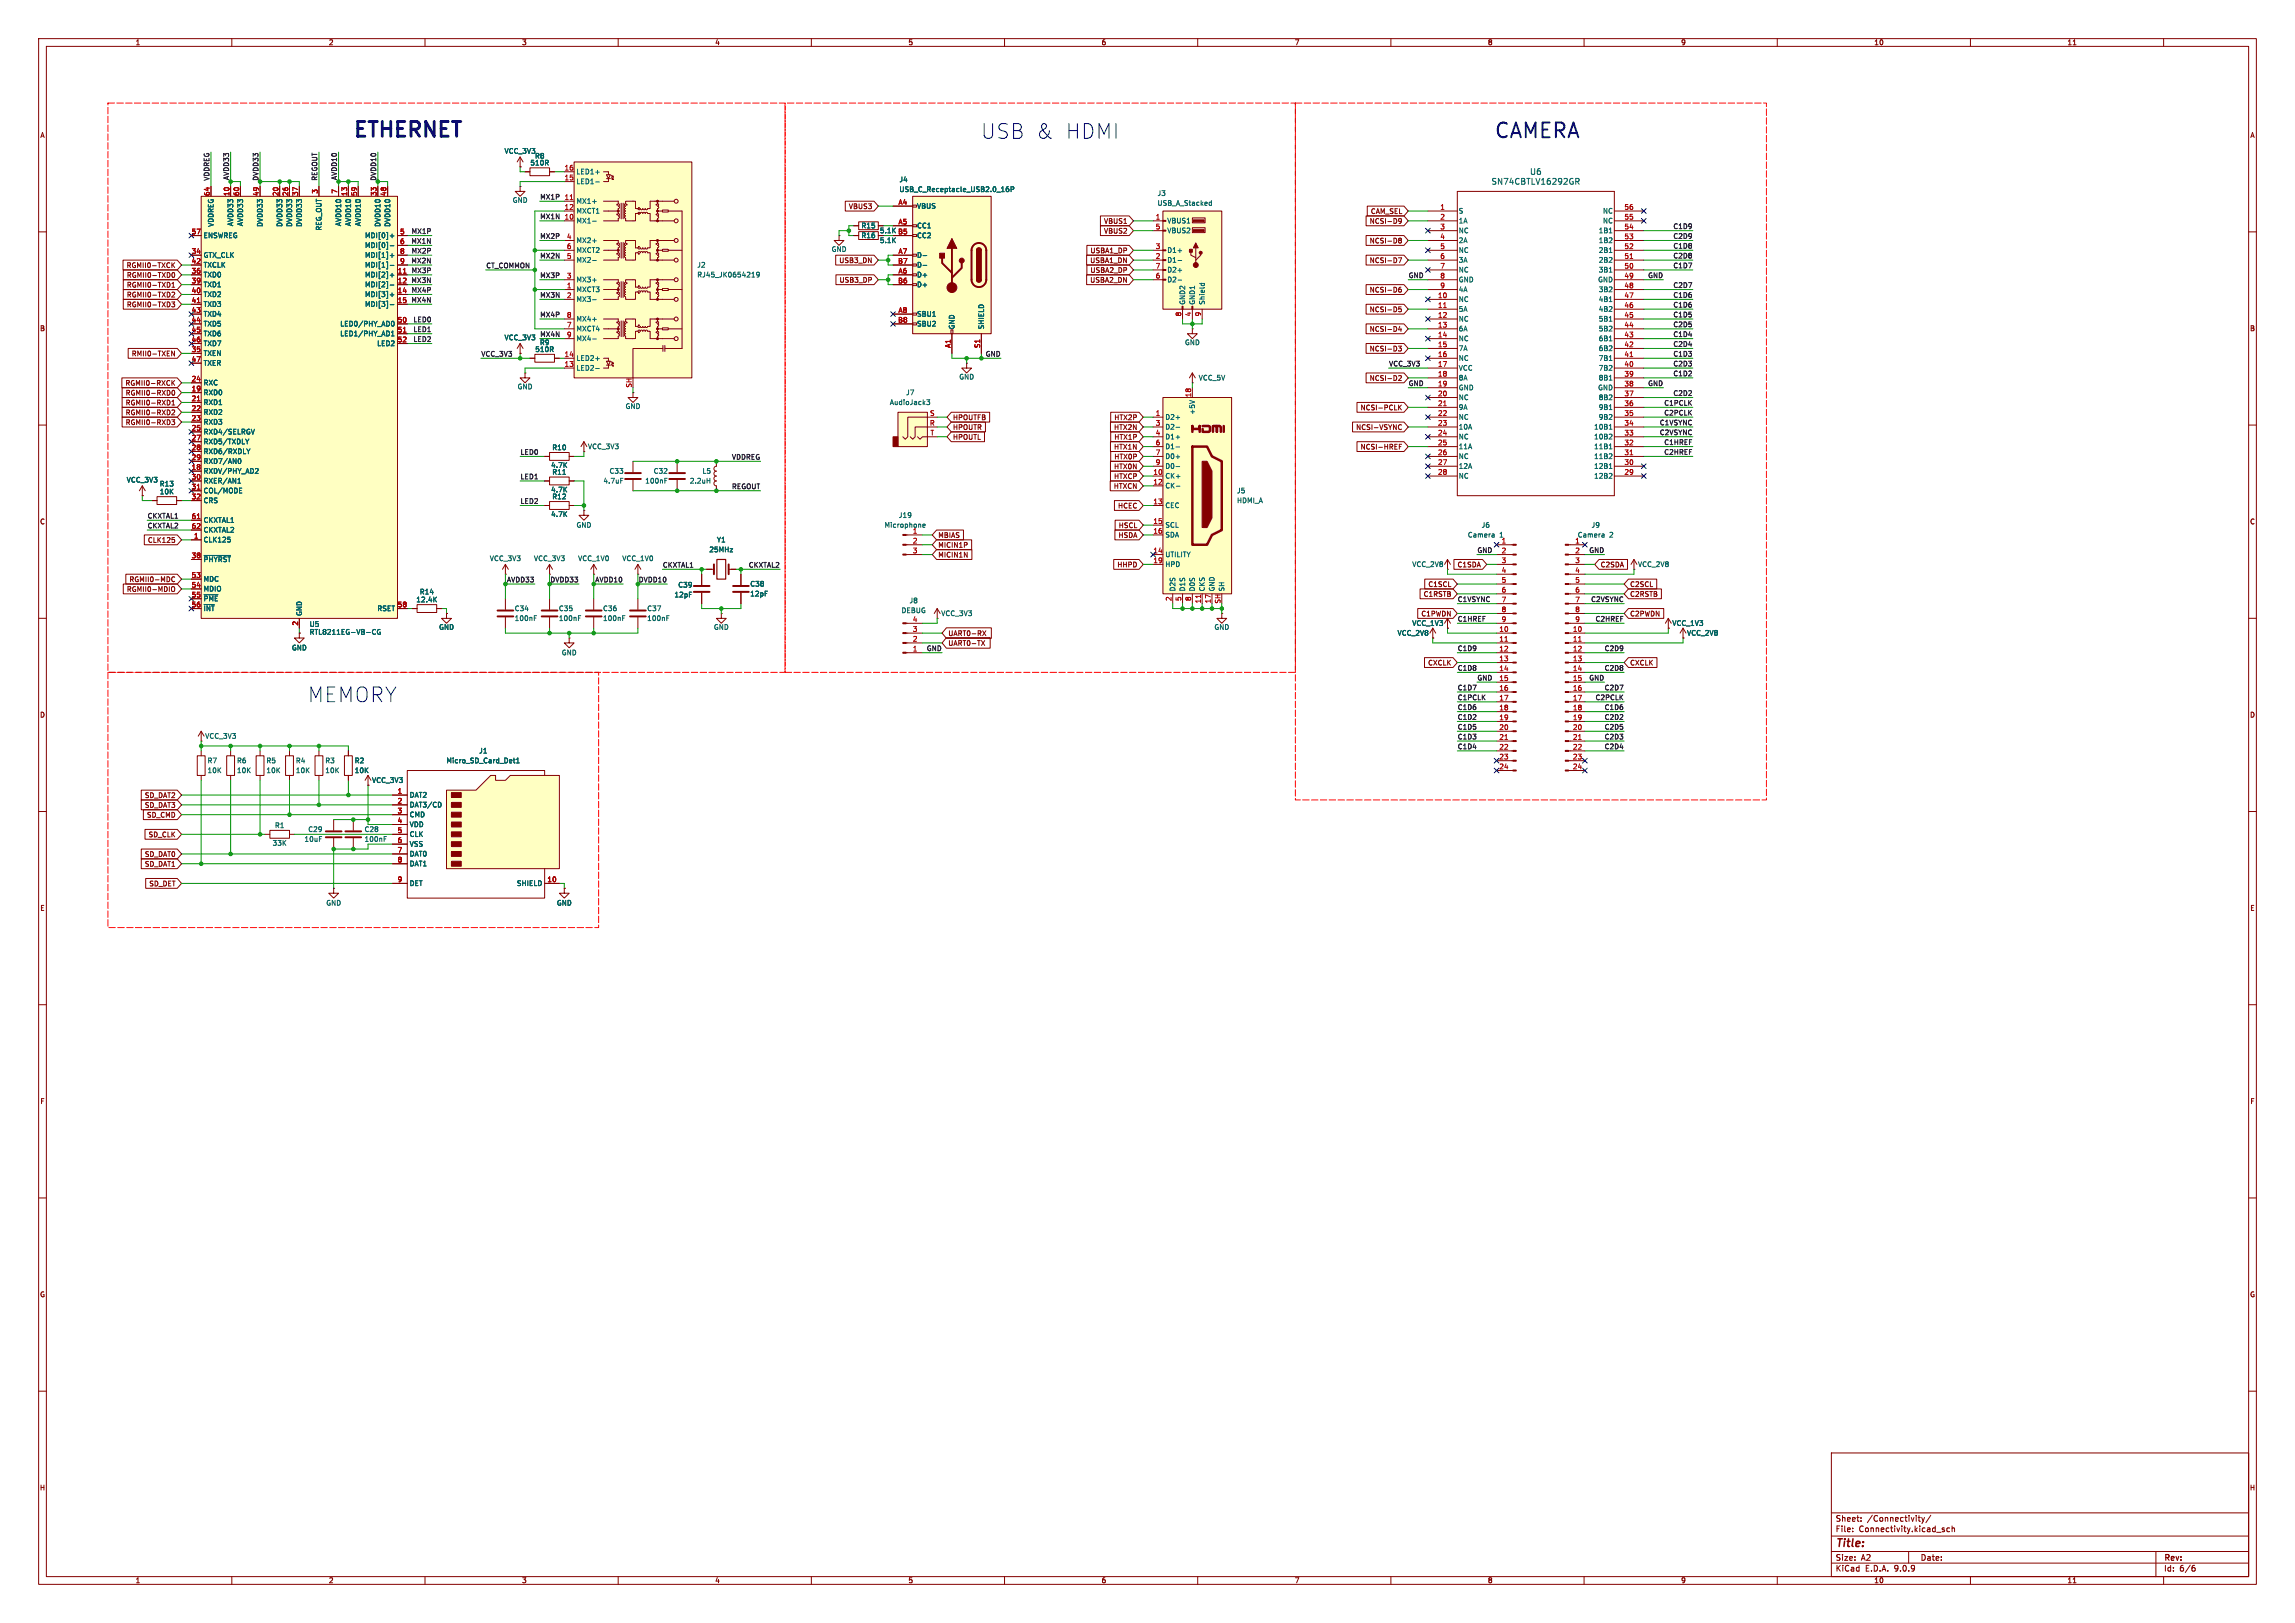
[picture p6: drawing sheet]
<svg xmlns="http://www.w3.org/2000/svg" width="594mm" height="420mm" viewBox="0 0 594 420" stroke-linecap="round" stroke-linejoin="round" font-family="sans-serif">
<defs><g id="words">
<g font-size="5.3" fill="#0000c2">
<text x="90.9" y="36.6">ETHERNET</text>
<text x="253.8" y="36.3">USB &amp;</text>
<text x="275.8" y="36.3">HDMI</text>
<text x="386.6" y="36.5">CAMERA</text>
<text x="79.6" y="182.1">MEMORY</text>
</g>
<text font-size="2.8" fill="#840000" x="475" y="400.9">Title:</text>
<g font-size="2.1" fill="#006464">
<text x="385.9" y="48">SN74CBTLV16292GR</text>
<text x="395.9" y="45.4">U6</text>
</g>
<g font-size="2.1" fill="#840000">
<text x="475" y="394">Sheet:</text>
<text x="483.2" y="394">/Connectivity/</text>
<text x="475" y="396.7">File:</text>
<text x="481.1" y="396.7">Connectivity.kicad_sch</text>
<text x="475" y="406.9">KiCad</text>
<text x="475" y="404.1">Size:</text>
<text x="481.7" y="404.1">A2</text>
<text x="482.7" y="406.9">E.D.A.</text>
<text x="490.3" y="406.9">9.0.9</text>
<text x="497" y="404.1">Date:</text>
<text x="560" y="404.3">Rev:</text>
<text x="560" y="406.9">Id:</text>
<text x="564.1" y="406.9">6/6</text>
</g>
<g font-size="1.8" fill="#840000">
<text x="35" y="11.9">1</text>
<text x="85" y="11.9">2</text>
<text x="135" y="11.9">3</text>
<text x="185" y="11.9">4</text>
<text x="235" y="11.9">5</text>
<text x="285" y="11.9">6</text>
<text x="335" y="11.9">7</text>
<text x="385" y="11.9">8</text>
<text x="435" y="11.9">9</text>
<text x="485" y="11.9">10</text>
<text x="535" y="11.9">11</text>
<text x="10.3" y="35.9">A</text>
<text x="582.3" y="35.9">A</text>
<text x="219.6" y="54.3">VBUS3</text>
<text x="285.6" y="58.1">VBUS1</text>
<text x="354.4" y="58.1">NCSI-D9</text>
<text x="354.7" y="55.6">CAM_SEL</text>
<text x="227.6" y="60.6">5.1K B5</text>
<text x="282.1" y="65.7">USBA1_DP</text>
<text x="285.6" y="60.6">VBUS2</text>
<text x="354.4" y="63.2">NCSI-D8</text>
<text x="32.7" y="69.5">RGMII0-TXCK</text>
<text x="217.1" y="68.3">USB3_DN</text>
<text x="282.1" y="68.3">USBA1_DN</text>
<text x="282.1" y="70.8">USBA2_DP</text>
<text x="354.4" y="68.3">NCSI-D7</text>
<text x="32.7" y="72.1">RGMII0-TXD0</text>
<text x="32.7" y="77.2">RGMII0-TXD2</text>
<text x="32.7" y="74.6">RGMII0-TXD1</text>
<text x="217.2" y="73.3">USB3_DP</text>
<text x="282.1" y="73.3">USBA2_DN</text>
<text x="354.4" y="75.9">NCSI-D6</text>
<text x="32.7" y="79.7">RGMII0-TXD3</text>
<text x="354.4" y="81">NCSI-D5</text>
<text x="10.3" y="85.9">B</text>
<text x="354.4" y="86">NCSI-D4</text>
<text x="582.3" y="85.9">B</text>
<text x="34" y="92.4">RMII0-TXEN</text>
<text x="354.4" y="91.1">NCSI-D3</text>
<text x="32.4" y="100">RGMII0-RXCK</text>
<text x="354.4" y="98.7">NCSI-D2</text>
<text x="32.4" y="107.6">RGMII0-RXD2</text>
<text x="32.4" y="105.1">RGMII0-RXD1</text>
<text x="32.4" y="102.6">RGMII0-RXD0</text>
<text x="352" y="106.4">NCSI-PCLK</text>
<text x="32.4" y="110.2">RGMII0-RXD3</text>
<text x="246.5" y="111.4">HPOUTR</text>
<text x="246.5" y="108.9">HPOUTFB</text>
<text x="246.5" y="114">HPOUTL</text>
<text x="288.2" y="111.4">HTX2N</text>
<text x="288.3" y="108.9">HTX2P</text>
<text x="288.3" y="114">HTX1P</text>
<text x="350.9" y="111.4">NCSI-VSYNC</text>
<text x="288.2" y="116.5">HTX1N</text>
<text x="288.3" y="119.1">HTX0P</text>
<text x="352" y="116.5">NCSI-HREF</text>
<text x="288.2" y="124.1">HTXCP</text>
<text x="288.2" y="121.6">HTX0N</text>
<text x="288.2" y="126.7">HTXCN</text>
<text x="289.3" y="131.8">HCEC</text>
<text x="10.3" y="135.9">C</text>
<text x="289.4" y="136.8">HSCL</text>
<text x="582.3" y="135.9">C</text>
<text x="38.2" y="140.7">CLK125</text>
<text x="242.7" y="141.9">MICIN1P</text>
<text x="242.7" y="139.4">MBIAS</text>
<text x="289.4" y="139.4">HSDA</text>
<text x="242.7" y="144.5">MICIN1N</text>
<text x="289.1" y="147">HHPD</text>
<text x="377.1" y="147">C1SDA</text>
<text x="414.2" y="147">C2SDA</text>
<text x="32.7" y="153.4">RGMII0-MDIO</text>
<text x="33.4" y="150.8">RGMII0-MDC</text>
<text x="368.4" y="154.6">C1RSTB</text>
<text x="369.6" y="152.1">C1SCL</text>
<text x="421.8" y="154.6">C2RSTB</text>
<text x="421.8" y="152.1">C2SCL</text>
<text x="367.8" y="159.7">C1PWDN</text>
<text x="421.8" y="159.7">C2PWDN</text>
<text x="245.3" y="167.5">UART0-TX</text>
<text x="245.3" y="164.9">UART0-RX</text>
<text x="369.5" y="172.4">CXCLK</text>
<text x="421.8" y="172.4">CXCLK</text>
<text x="10.3" y="185.9">D</text>
<text x="582.3" y="185.9">D</text>
<text x="37.4" y="209.2">SD_DAT3</text>
<text x="37.4" y="206.7">SD_DAT2</text>
<text x="37.9" y="211.8">SD_CMD</text>
<text x="37.4" y="221.9">SD_DAT0</text>
<text x="38.3" y="216.9">SD_CLK</text>
<text x="37.4" y="224.5">SD_DAT1</text>
<text x="38.5" y="229.6">SD_DET</text>
<text x="10.3" y="235.9">E</text>
<text x="582.3" y="235.9">E</text>
<text x="10.3" y="285.9">F</text>
<text x="582.3" y="285.9">F</text>
<text x="10.3" y="335.9">G</text>
<text x="582.3" y="335.9">G</text>
<text x="10.2" y="385.9">H</text>
<text x="582.2" y="385.9">H</text>
<text x="35" y="409.9">1</text>
<text x="85" y="409.9">2</text>
<text x="135" y="409.9">3</text>
<text x="185" y="409.9">4</text>
<text x="235" y="409.9">5</text>
<text x="285" y="409.9">6</text>
<text x="335" y="409.9">7</text>
<text x="385" y="409.9">8</text>
<text x="435" y="409.9">9</text>
<text x="485" y="409.9">10</text>
<text x="535" y="409.9">11</text>
</g>
<g font-size="1.8" fill="#006464">
<text x="130.5" y="40">VCC_3V3</text>
<text x="138.4" y="41.2">R8</text>
<text x="137.1" y="43">510R</text>
<text x="149.1" y="45.3">LED1+</text>
<text x="149.1" y="47.9">LED1-</text>
<text x="232.7" y="47.3">J4</text>
<text x="132.6" y="52.7">GND</text>
<text x="149.1" y="52.9">MX1+</text>
<text x="232.7" y="49.9">USB_C_Receptacle_USB2.0_16P</text>
<text x="299.5" y="50.9">J3</text>
<text x="299.5" y="53.4">USB_A_Stacked</text>
<text x="55.5" y="58.8" transform="rotate(-90 55.5 58.8)">VDDREG</text>
<text x="60.6" y="58.6" transform="rotate(-90 60.6 58.6)">AVDD33</text>
<text x="63.1" y="58.6" transform="rotate(-90 63.1 58.6)">AVDD33</text>
<text x="68.2" y="58.8" transform="rotate(-90 68.2 58.8)">DVDD33</text>
<text x="73.3" y="58.8" transform="rotate(-90 73.3 58.8)">DVDD33</text>
<text x="75.8" y="58.8" transform="rotate(-90 75.8 58.8)">DVDD33</text>
<text x="78.3" y="58.8" transform="rotate(-90 78.3 58.8)">DVDD33</text>
<text x="83.4" y="59.8" transform="rotate(-90 83.4 59.8)">REG_OUT</text>
<text x="88.5" y="58.6" transform="rotate(-90 88.5 58.6)">AVDD10</text>
<text x="91" y="58.6" transform="rotate(-90 91 58.6)">AVDD10</text>
<text x="93.6" y="58.6" transform="rotate(-90 93.6 58.6)">AVDD10</text>
<text x="98.7" y="58.8" transform="rotate(-90 98.7 58.8)">DVDD10</text>
<text x="101.2" y="58.8" transform="rotate(-90 101.2 58.8)">DVDD10</text>
<text x="149.1" y="55.5">MXCT1</text>
<text x="149.1" y="58">MX1-</text>
<text x="222.8" y="59.3">R15</text>
<text x="237.2" y="54.2">VBUS</text>
<text x="237.2" y="59.3">CC1</text>
<text x="302" y="58">VBUS1</text>
<text x="377.4" y="55.5">S</text>
<text x="377.4" y="58">1A</text>
<text x="414.8" y="55.5">NC</text>
<text x="414.8" y="58">NC</text>
<text x="52.6" y="61.8">ENSWREG</text>
<text x="94.4" y="61.8">MDI[0]+</text>
<text x="94.4" y="64.4">MDI[0]-</text>
<text x="149.1" y="63.1">MX2+</text>
<text x="149.1" y="65.6">MXCT2</text>
<text x="215.1" y="65.4">GND</text>
<text x="222.8" y="61.8">R16</text>
<text x="227.6" y="63.1">5.1K</text>
<text x="237.2" y="61.8">CC2</text>
<text x="302" y="60.6">VBUS2</text>
<text x="302" y="65.6">D1+</text>
<text x="377.4" y="60.6">NC</text>
<text x="377.4" y="63.1">2A</text>
<text x="377.4" y="65.6">NC</text>
<text x="413.7" y="60.6">1B1</text>
<text x="413.7" y="63.1">1B2</text>
<text x="413.7" y="65.6">2B1</text>
<text x="52.6" y="66.9">GTX_CLK</text>
<text x="52.6" y="69.4">TXCLK</text>
<text x="52.6" y="72">TXD0</text>
<text x="94.4" y="66.9">MDI[1]+</text>
<text x="94.4" y="69.4">MDI[1]-</text>
<text x="94.4" y="72">MDI[2]+</text>
<text x="149.1" y="68.2">MX2-</text>
<text x="180.3" y="69.4">J2</text>
<text x="180.3" y="72">RJ45_JK0654219</text>
<text x="237.2" y="66.9">D-</text>
<text x="237.2" y="69.4">D-</text>
<text x="237.2" y="72">D+</text>
<text x="302" y="68.2">D1-</text>
<text x="302" y="70.7">D2+</text>
<text x="377.4" y="68.2">3A</text>
<text x="377.4" y="70.7">NC</text>
<text x="413.7" y="68.2">2B2</text>
<text x="413.7" y="70.7">3B1</text>
<text x="52.6" y="74.5">TXD1</text>
<text x="52.6" y="77.1">TXD2</text>
<text x="94.4" y="74.5">MDI[2]-</text>
<text x="94.4" y="77.1">MDI[3]+</text>
<text x="149.1" y="73.3">MX3+</text>
<text x="149.1" y="75.8">MXCT3</text>
<text x="237.2" y="74.5">D+</text>
<text x="302" y="73.3">D2-</text>
<text x="377.4" y="73.3">GND</text>
<text x="377.4" y="75.8">4A</text>
<text x="413.5" y="73.3">GND</text>
<text x="413.7" y="75.8">3B2</text>
<text x="52.6" y="79.6">TXD3</text>
<text x="52.6" y="82.1">TXD4</text>
<text x="94.4" y="79.6">MDI[3]-</text>
<text x="149.1" y="78.3">MX3-</text>
<text x="149.1" y="83.4">MX4+</text>
<text x="237.2" y="82.1">SBU1</text>
<text x="306.9" y="79" transform="rotate(-90 306.9 79)">GND2</text>
<text x="309.5" y="79" transform="rotate(-90 309.5 79)">GND1</text>
<text x="312" y="79" transform="rotate(-90 312 79)">Shield</text>
<text x="377.4" y="78.3">NC</text>
<text x="377.4" y="80.9">5A</text>
<text x="377.4" y="83.4">NC</text>
<text x="413.7" y="78.3">4B1</text>
<text x="413.7" y="80.9">4B2</text>
<text x="413.7" y="83.4">5B1</text>
<text x="52.6" y="84.7">TXD5</text>
<text x="52.6" y="87.2">TXD6</text>
<text x="52.6" y="89.8">TXD7</text>
<text x="87.9" y="84.7">LED0/PHY_AD0</text>
<text x="87.9" y="87.2">LED1/PHY_AD1</text>
<text x="97.5" y="89.8">LED2</text>
<text x="130.5" y="88.2">VCC_3V3</text>
<text x="139.6" y="89.5">R9</text>
<text x="149.1" y="86">MXCT4</text>
<text x="149.1" y="88.5">MX4-</text>
<text x="237.2" y="84.7">SBU2</text>
<text x="247.2" y="85.3" transform="rotate(-90 247.2 85.3)">GND</text>
<text x="254.9" y="85.3" transform="rotate(-90 254.9 85.3)">SHIELD</text>
<text x="306.6" y="89.5">GND</text>
<text x="377.4" y="86">6A</text>
<text x="377.4" y="88.5">NC</text>
<text x="413.7" y="86">5B2</text>
<text x="413.7" y="88.5">6B1</text>
<text x="52.6" y="92.3">TXEN</text>
<text x="52.6" y="94.8">TXER</text>
<text x="138.4" y="91.3">510R</text>
<text x="149.1" y="93.6">LED2+</text>
<text x="377.4" y="91">7A</text>
<text x="377.4" y="93.6">NC</text>
<text x="413.7" y="91">6B2</text>
<text x="413.7" y="93.6">7B1</text>
<text x="52.6" y="99.9">RXC</text>
<text x="133.9" y="100.9">GND</text>
<text x="149.1" y="96.1">LED2-</text>
<text x="248.2" y="98.4">GND</text>
<text x="310.1" y="98.7">VCC_5V</text>
<text x="377.4" y="96.1">VCC</text>
<text x="377.4" y="98.7">8A</text>
<text x="377.4" y="101.2">GND</text>
<text x="413.5" y="101.2">GND</text>
<text x="413.7" y="96.1">7B2</text>
<text x="413.7" y="98.7">8B1</text>
<text x="52.6" y="102.5">RXD0</text>
<text x="52.6" y="105">RXD1</text>
<text x="52.6" y="107.5">RXD2</text>
<text x="161.8" y="106">GND</text>
<text x="230.2" y="105">AudioJack3</text>
<text x="234.4" y="102.5">J7</text>
<text x="309.5" y="107.5" transform="rotate(-90 309.5 107.5)">+5V</text>
<text x="377.4" y="103.7">NC</text>
<text x="377.4" y="106.3">9A</text>
<text x="413.7" y="103.7">8B2</text>
<text x="413.7" y="106.3">9B1</text>
<text x="52.6" y="110.1">RXD3</text>
<text x="52.6" y="112.6">RXD4/SELRGV</text>
<text x="301.5" y="108.8">D2+</text>
<text x="301.5" y="111.4">D2-</text>
<text x="301.5" y="113.9">D1+</text>
<text x="377.4" y="108.8">NC</text>
<text x="377.4" y="111.4">10A</text>
<text x="377.4" y="113.9">NC</text>
<text x="412.5" y="111.4">10B1</text>
<text x="412.5" y="113.9">10B2</text>
<text x="413.7" y="108.8">9B2</text>
<text x="52.6" y="115.2">RXD5/TXDLY</text>
<text x="52.6" y="117.7">RXD6/RXDLY</text>
<text x="142.8" y="116.7">R10</text>
<text x="152.1" y="116.4">VCC_3V3</text>
<text x="301.5" y="116.4">D1-</text>
<text x="301.5" y="119">D0+</text>
<text x="377.4" y="116.4">11A</text>
<text x="377.4" y="119">NC</text>
<text x="412.5" y="116.4">11B1</text>
<text x="412.5" y="119">11B2</text>
<text x="32.7" y="125.1">VCC_3V3</text>
<text x="52.6" y="120.2">RXD7/AN0</text>
<text x="52.6" y="122.8">RXDV/PHY_AD2</text>
<text x="52.6" y="125.3">RXER/AN1</text>
<text x="142.5" y="121.3">4.7K</text>
<text x="142.8" y="123">R11</text>
<text x="156.1" y="125.3">4.7uF</text>
<text x="157.6" y="122.8">C33</text>
<text x="166.9" y="125.3">100nF</text>
<text x="169.1" y="122.8">C32</text>
<text x="178.4" y="125.3">2.2uH</text>
<text x="181.7" y="122.8">L5</text>
<text x="301.5" y="121.5">D0-</text>
<text x="301.5" y="124.1">CK+</text>
<text x="377.4" y="121.5">12A</text>
<text x="377.4" y="124.1">NC</text>
<text x="412.5" y="121.5">12B1</text>
<text x="412.5" y="124.1">12B2</text>
<text x="41.2" y="126.1">R13</text>
<text x="41.2" y="128.1">10K</text>
<text x="52.6" y="127.9">COL/MODE</text>
<text x="52.6" y="130.4">CRS</text>
<text x="142.5" y="127.6">4.7K</text>
<text x="142.8" y="129.4">R12</text>
<text x="301.5" y="126.6">CK-</text>
<text x="301.5" y="131.7">CEC</text>
<text x="320" y="127.9">J5</text>
<text x="320" y="130.4">HDMI_A</text>
<text x="52.6" y="135.5">CKXTAL1</text>
<text x="142.5" y="134">4.7K</text>
<text x="149.1" y="136.8">GND</text>
<text x="228.8" y="136.8">Microphone</text>
<text x="232.5" y="134.2">J19</text>
<text x="301.5" y="136.8">SCL</text>
<text x="383.4" y="136.8">J6</text>
<text x="411.8" y="136.8">J9</text>
<text x="52.6" y="138">CKXTAL2</text>
<text x="52.6" y="140.6">CLK125</text>
<text x="183.5" y="143.1">25MHz</text>
<text x="185.4" y="140.6">Y1</text>
<text x="236.1" y="138.2">1</text>
<text x="301.5" y="139.3">SDA</text>
<text x="379.8" y="139.3">Camera</text>
<text x="388.1" y="139.3">1</text>
<text x="388.5" y="140.7">1</text>
<text x="408.2" y="139.3">Camera</text>
<text x="416.6" y="139.3">2</text>
<text x="52.6" y="145.6">~{PHYRST}</text>
<text x="126.7" y="145.4">VCC_3V3</text>
<text x="138.1" y="145.4">VCC_3V3</text>
<text x="149.5" y="145.4">VCC_1V0</text>
<text x="160.9" y="145.4">VCC_1V0</text>
<text x="301.5" y="144.4">UTILITY</text>
<text x="301.5" y="146.9">HPD</text>
<text x="365.4" y="146.9">VCC_2V8</text>
<text x="423.8" y="146.9">VCC_2V8</text>
<text x="52.6" y="150.7">MDC</text>
<text x="52.6" y="153.3">MDIO</text>
<text x="52.6" y="155.8">~{PME}</text>
<text x="108.5" y="154">R14</text>
<text x="174.5" y="154.8">12pF</text>
<text x="175.4" y="152.2">C39</text>
<text x="194.1" y="152">C38</text>
<text x="194.1" y="154.5">12pF</text>
<text x="304.4" y="153.2" transform="rotate(-90 304.4 153.2)">D2S</text>
<text x="306.9" y="153.2" transform="rotate(-90 306.9 153.2)">D1S</text>
<text x="309.5" y="153.2" transform="rotate(-90 309.5 153.2)">D0S</text>
<text x="312" y="153.2" transform="rotate(-90 312 153.2)">CKS</text>
<text x="314.6" y="153.2" transform="rotate(-90 314.6 153.2)">GND</text>
<text x="317.1" y="153.2" transform="rotate(-90 317.1 153.2)">SH</text>
<text x="52.6" y="158.3">~{INT}</text>
<text x="78.3" y="159.5" transform="rotate(-90 78.3 159.5)">GND</text>
<text x="97.6" y="158.3">RSET</text>
<text x="107.6" y="156.1">12.4K</text>
<text x="133.1" y="160.9">100nF</text>
<text x="133.1" y="158.3">C34</text>
<text x="144.5" y="160.9">100nF</text>
<text x="144.5" y="158.3">C35</text>
<text x="156" y="160.9">100nF</text>
<text x="156" y="158.3">C36</text>
<text x="167.4" y="160.9">100nF</text>
<text x="167.4" y="158.3">C37</text>
<text x="233.2" y="158.9">DEBUG</text>
<text x="235.3" y="156.3">J8</text>
<text x="243.5" y="159.6">VCC_3V3</text>
<text x="80" y="164.4">RTL8211EG-VB-CG</text>
<text x="80" y="162.4">U5</text>
<text x="113.5" y="163.2">GND</text>
<text x="184.7" y="163.2">GND</text>
<text x="314.2" y="163.2">GND</text>
<text x="361.6" y="164.7">VCC_2V8</text>
<text x="365.4" y="162.2">VCC_1V3</text>
<text x="432.7" y="162.2">VCC_1V3</text>
<text x="436.5" y="164.7">VCC_2V8</text>
<text x="75.4" y="168.5">GND</text>
<text x="145.3" y="169.8">GND</text>
<text x="53" y="191.4">VCC_3V3</text>
<text x="53.6" y="197.7">R7</text>
<text x="61.2" y="197.7">R6</text>
<text x="68.8" y="197.7">R5</text>
<text x="76.5" y="197.7">R4</text>
<text x="84.1" y="197.7">R3</text>
<text x="91.7" y="197.7">R2</text>
<text x="115.4" y="197.7">Micro_SD_Card_Det1</text>
<text x="123.9" y="195.2">J1</text>
<text x="53.6" y="200.3">10K</text>
<text x="61.2" y="200.3">10K</text>
<text x="68.8" y="200.3">10K</text>
<text x="76.5" y="200.3">10K</text>
<text x="84.1" y="200.3">10K</text>
<text x="91.7" y="200.3">10K</text>
<text x="96.2" y="202.8">VCC_3V3</text>
<text x="105.9" y="206.6">DAT2</text>
<text x="105.9" y="209.1">DAT3/CD</text>
<text x="71" y="214.5">R1</text>
<text x="79.7" y="215.5">C29</text>
<text x="94.2" y="215.5">C28</text>
<text x="105.9" y="211.7">CMD</text>
<text x="105.9" y="214.2">VDD</text>
<text x="70.4" y="219">33K</text>
<text x="78.7" y="218">10uF</text>
<text x="94.2" y="218">100nF</text>
<text x="105.9" y="216.8">CLK</text>
<text x="105.9" y="219.3">VSS</text>
<text x="105.9" y="221.8">DAT0</text>
<text x="105.9" y="224.4">DAT1</text>
<text x="105.9" y="229.5">DET</text>
<text x="133.7" y="229.5">SHIELD</text>
<text x="84.3" y="234.5">GND</text>
<text x="144" y="234.5">GND</text>
</g>
<g font-size="1.8" fill="#0f0f0f">
<text x="54.3" y="46.9" transform="rotate(-90 54.3 46.9)">VDDREG</text>
<text x="59.3" y="46.7" transform="rotate(-90 59.3 46.7)">AVDD33</text>
<text x="67" y="46.9" transform="rotate(-90 67 46.9)">DVDD33</text>
<text x="82.2" y="46.9" transform="rotate(-90 82.2 46.9)">REGOUT</text>
<text x="87.3" y="46.7" transform="rotate(-90 87.3 46.7)">AVDD10</text>
<text x="97.4" y="46.9" transform="rotate(-90 97.4 46.9)">DVDD10</text>
<text x="139.7" y="51.7">MX1P</text>
<text x="139.7" y="56.8">MX1N</text>
<text x="433" y="59.3">C1D9</text>
<text x="106.4" y="63.2">MX1N</text>
<text x="106.4" y="60.6">MX1P</text>
<text x="106.4" y="65.7">MX2P</text>
<text x="139.7" y="61.9">MX2P</text>
<text x="433" y="64.4">C1D8</text>
<text x="433" y="61.9">C2D9</text>
<text x="106.4" y="68.2">MX2N</text>
<text x="106.4" y="70.8">MX3P</text>
<text x="125.7" y="69.5">CT_COMMON</text>
<text x="139.7" y="67">MX2N</text>
<text x="433" y="69.5">C1D7</text>
<text x="433" y="67">C2D8</text>
<text x="106.4" y="73.3">MX3N</text>
<text x="106.4" y="75.9">MX4P</text>
<text x="139.7" y="72">MX3P</text>
<text x="139.7" y="77.1">MX3N</text>
<text x="364.5" y="72">GND</text>
<text x="426.5" y="72">GND</text>
<text x="433" y="77.1">C1D6</text>
<text x="433" y="74.6">C2D7</text>
<text x="106.4" y="78.4">MX4N</text>
<text x="106.9" y="83.5">LED0</text>
<text x="139.7" y="82.2">MX4P</text>
<text x="433" y="79.7">C1D6</text>
<text x="433" y="82.2">C1D5</text>
<text x="106.9" y="88.6">LED2</text>
<text x="106.9" y="86">LED1</text>
<text x="139.7" y="87.3">MX4N</text>
<text x="433" y="84.7">C2D5</text>
<text x="433" y="87.3">C1D4</text>
<text x="433" y="89.8">C2D4</text>
<text x="124.5" y="92.4">VCC_3V3</text>
<text x="255" y="92.4">GND</text>
<text x="359.4" y="94.9">VCC_3V3</text>
<text x="433" y="92.4">C1D3</text>
<text x="433" y="94.9">C2D3</text>
<text x="364.5" y="100">GND</text>
<text x="426.5" y="100">GND</text>
<text x="433" y="97.4">C1D2</text>
<text x="430.6" y="105.1">C1PCLK</text>
<text x="430.6" y="107.6">C2PCLK</text>
<text x="433" y="102.5">C2D2</text>
<text x="429.5" y="112.7">C2VSYNC</text>
<text x="429.5" y="110.1">C1VSYNC</text>
<text x="134.6" y="117.8">LED0</text>
<text x="189.3" y="119">VDDREG</text>
<text x="430.6" y="117.8">C2HREF</text>
<text x="430.6" y="115.2">C1HREF</text>
<text x="134.6" y="124.1">LED1</text>
<text x="134.6" y="130.5">LED2</text>
<text x="189.3" y="126.7">REGOUT</text>
<text x="38.1" y="134.3">CKXTAL1</text>
<text x="38.1" y="136.8">CKXTAL2</text>
<text x="382.3" y="143.2">GND</text>
<text x="411.2" y="143.2">GND</text>
<text x="171.4" y="147">CKXTAL1</text>
<text x="193.7" y="147">CKXTAL2</text>
<text x="131.1" y="150.8">AVDD33</text>
<text x="142.3" y="150.8">DVDD33</text>
<text x="154" y="150.8">AVDD10</text>
<text x="165.2" y="150.8">DVDD10</text>
<text x="377.2" y="155.9">C1VSYNC</text>
<text x="411.7" y="155.9">C2VSYNC</text>
<text x="377.2" y="160.9">C1HREF</text>
<text x="412.8" y="160.9">C2HREF</text>
<text x="239.8" y="168.6">GND</text>
<text x="377.2" y="173.6">C1D8</text>
<text x="377.2" y="168.6">C1D9</text>
<text x="415.2" y="173.6">C2D8</text>
<text x="415.2" y="168.6">C2D9</text>
<text x="377.2" y="178.7">C1D7</text>
<text x="382.3" y="176.2">GND</text>
<text x="411.2" y="176.2">GND</text>
<text x="415.2" y="178.7">C2D7</text>
<text x="377.2" y="181.3">C1PCLK</text>
<text x="377.2" y="183.8">C1D6</text>
<text x="412.8" y="181.3">C2PCLK</text>
<text x="415.2" y="183.8">C1D6</text>
<text x="377.2" y="191.4">C1D3</text>
<text x="377.2" y="188.9">C1D5</text>
<text x="377.2" y="186.3">C1D2</text>
<text x="415.2" y="191.4">C2D3</text>
<text x="415.2" y="188.9">C2D5</text>
<text x="415.2" y="186.3">C2D2</text>
<text x="377.2" y="194">C1D4</text>
<text x="415.2" y="194">C2D4</text>
</g>
<g font-size="1.8" fill="#a90000">
<text x="146" y="44.2">16</text>
<text x="146" y="46.7">15</text>
<text x="54.4" y="50.8" transform="rotate(-90 54.4 50.8)">64</text>
<text x="59.4" y="50.8" transform="rotate(-90 59.4 50.8)">10</text>
<text x="62" y="50.8" transform="rotate(-90 62 50.8)">60</text>
<text x="67.1" y="50.8" transform="rotate(-90 67.1 50.8)">49</text>
<text x="72.1" y="50.8" transform="rotate(-90 72.1 50.8)">20</text>
<text x="74.7" y="50.8" transform="rotate(-90 74.7 50.8)">26</text>
<text x="77.2" y="50.8" transform="rotate(-90 77.2 50.8)">37</text>
<text x="82.3" y="50.2" transform="rotate(-90 82.3 50.2)">3</text>
<text x="87.4" y="50.2" transform="rotate(-90 87.4 50.2)">7</text>
<text x="89.9" y="50.8" transform="rotate(-90 89.9 50.8)">13</text>
<text x="92.5" y="50.8" transform="rotate(-90 92.5 50.8)">59</text>
<text x="97.5" y="50.8" transform="rotate(-90 97.5 50.8)">33</text>
<text x="100.1" y="50.8" transform="rotate(-90 100.1 50.8)">48</text>
<text x="146" y="51.8">11</text>
<text x="232.4" y="53.1">A4</text>
<text x="146" y="54.4">12</text>
<text x="146" y="56.9">10</text>
<text x="232.4" y="58.2">A5</text>
<text x="299" y="56.9">1</text>
<text x="299" y="59.4">5</text>
<text x="372.7" y="54.4">1</text>
<text x="372.7" y="56.9">2</text>
<text x="372.7" y="59.4">3</text>
<text x="420.3" y="54.4">56</text>
<text x="420.3" y="56.9">55</text>
<text x="420.3" y="59.4">54</text>
<text x="49.5" y="60.7">57</text>
<text x="49.5" y="65.8">34</text>
<text x="103.4" y="60.7">5</text>
<text x="103.4" y="63.2">6</text>
<text x="103.4" y="65.8">8</text>
<text x="146.6" y="62">4</text>
<text x="146.6" y="64.5">6</text>
<text x="232.4" y="65.8">A7</text>
<text x="299" y="64.5">3</text>
<text x="372.7" y="62">4</text>
<text x="372.7" y="64.5">5</text>
<text x="420.3" y="62">53</text>
<text x="420.3" y="64.5">52</text>
<text x="49.5" y="68.3">42</text>
<text x="49.5" y="70.9">36</text>
<text x="102.8" y="70.9">11</text>
<text x="103.4" y="68.3">9</text>
<text x="146.6" y="67.1">5</text>
<text x="232.3" y="68.3">B7</text>
<text x="232.4" y="70.9">A6</text>
<text x="299" y="67.1">2</text>
<text x="299" y="69.6">7</text>
<text x="372.7" y="67.1">6</text>
<text x="372.7" y="69.6">7</text>
<text x="420.3" y="67.1">51</text>
<text x="420.3" y="69.6">50</text>
<text x="49.5" y="73.4">39</text>
<text x="49.5" y="75.9">40</text>
<text x="102.8" y="73.4">12</text>
<text x="102.8" y="75.9">14</text>
<text x="146.6" y="72.1">3</text>
<text x="146.6" y="74.7">1</text>
<text x="146.6" y="77.2">2</text>
<text x="232.3" y="73.4">B6</text>
<text x="299" y="72.1">6</text>
<text x="372.1" y="77.2">10</text>
<text x="372.7" y="72.1">8</text>
<text x="372.7" y="74.7">9</text>
<text x="420.3" y="72.1">49</text>
<text x="420.3" y="74.7">48</text>
<text x="420.3" y="77.2">47</text>
<text x="49.5" y="78.5">41</text>
<text x="49.5" y="81">43</text>
<text x="49.5" y="83.6">44</text>
<text x="102.8" y="78.5">15</text>
<text x="102.8" y="83.6">50</text>
<text x="146.6" y="82.3">8</text>
<text x="232.3" y="83.6">B8</text>
<text x="232.4" y="81">A8</text>
<text x="305.8" y="82" transform="rotate(-90 305.8 82)">8</text>
<text x="308.4" y="82" transform="rotate(-90 308.4 82)">4</text>
<text x="310.9" y="82" transform="rotate(-90 310.9 82)">9</text>
<text x="372.1" y="79.8">11</text>
<text x="372.1" y="82.3">12</text>
<text x="420.3" y="79.8">46</text>
<text x="420.3" y="82.3">45</text>
<text x="49.5" y="86.1">45</text>
<text x="49.5" y="88.6">46</text>
<text x="102.8" y="86.1">51</text>
<text x="102.8" y="88.6">52</text>
<text x="146.6" y="84.8">7</text>
<text x="146.6" y="87.4">9</text>
<text x="372.1" y="84.8">13</text>
<text x="372.1" y="87.4">14</text>
<text x="372.1" y="89.9">15</text>
<text x="420.3" y="84.8">44</text>
<text x="420.3" y="87.4">43</text>
<text x="420.3" y="89.9">42</text>
<text x="49.5" y="91.2">35</text>
<text x="49.5" y="93.7">47</text>
<text x="146" y="92.5">14</text>
<text x="146" y="95">13</text>
<text x="246.1" y="90.2" transform="rotate(-90 246.1 90.2)">A1</text>
<text x="253.7" y="90.2" transform="rotate(-90 253.7 90.2)">S1</text>
<text x="372.1" y="92.5">16</text>
<text x="372.1" y="95">17</text>
<text x="420.3" y="92.5">41</text>
<text x="420.3" y="95">40</text>
<text x="49.5" y="98.8">24</text>
<text x="49.5" y="101.3">19</text>
<text x="163.6" y="100.4" transform="rotate(-90 163.6 100.4)">SH</text>
<text x="372.1" y="97.5">18</text>
<text x="372.1" y="100.1">19</text>
<text x="420.3" y="97.5">39</text>
<text x="420.3" y="100.1">38</text>
<text x="49.5" y="103.9">21</text>
<text x="49.5" y="106.4">22</text>
<text x="240.6" y="107.7">S</text>
<text x="299" y="107.7">1</text>
<text x="308.4" y="102.9" transform="rotate(-90 308.4 102.9)">18</text>
<text x="372.1" y="102.6">20</text>
<text x="372.1" y="105.2">21</text>
<text x="372.1" y="107.7">22</text>
<text x="420.3" y="102.6">37</text>
<text x="420.3" y="105.2">36</text>
<text x="420.3" y="107.7">35</text>
<text x="49.5" y="109">23</text>
<text x="49.5" y="111.5">25</text>
<text x="240.6" y="110.2">R</text>
<text x="240.7" y="112.8">T</text>
<text x="299" y="110.2">3</text>
<text x="299" y="112.8">4</text>
<text x="372.1" y="110.2">23</text>
<text x="372.1" y="112.8">24</text>
<text x="420.3" y="110.2">34</text>
<text x="420.3" y="112.8">33</text>
<text x="49.5" y="114">27</text>
<text x="49.5" y="116.6">28</text>
<text x="49.5" y="119.1">29</text>
<text x="299" y="115.3">6</text>
<text x="299" y="117.9">7</text>
<text x="372.1" y="115.3">25</text>
<text x="372.1" y="117.9">26</text>
<text x="420.3" y="115.3">32</text>
<text x="420.3" y="117.9">31</text>
<text x="49.5" y="121.7">18</text>
<text x="49.5" y="124.2">30</text>
<text x="298.4" y="122.9">10</text>
<text x="298.4" y="125.5">12</text>
<text x="299" y="120.4">9</text>
<text x="372.1" y="120.4">27</text>
<text x="372.1" y="122.9">28</text>
<text x="420.3" y="120.4">30</text>
<text x="420.3" y="122.9">29</text>
<text x="49.5" y="126.7">31</text>
<text x="49.5" y="129.3">32</text>
<text x="298.4" y="130.6">13</text>
<text x="49.5" y="134.4">61</text>
<text x="49.5" y="136.9">62</text>
<text x="298.4" y="135.6">15</text>
<text x="50.1" y="139.4">1</text>
<text x="236.1" y="140.7">2</text>
<text x="236.1" y="143.3">3</text>
<text x="298.4" y="138.2">16</text>
<text x="298.4" y="143.3">14</text>
<text x="388.5" y="143.3">2</text>
<text x="407.6" y="140.7">1</text>
<text x="407.6" y="143.3">2</text>
<text x="49.5" y="144.5">38</text>
<text x="49.5" y="149.6">53</text>
<text x="298.4" y="145.8">19</text>
<text x="388.5" y="145.8">3</text>
<text x="388.5" y="148.3">4</text>
<text x="407.6" y="145.8">3</text>
<text x="407.6" y="148.3">4</text>
<text x="49.5" y="152.1">54</text>
<text x="49.5" y="154.7">55</text>
<text x="303.3" y="155.6" transform="rotate(-90 303.3 155.6)">2</text>
<text x="305.8" y="155.6" transform="rotate(-90 305.8 155.6)">5</text>
<text x="308.4" y="155.6" transform="rotate(-90 308.4 155.6)">8</text>
<text x="388.5" y="150.9">5</text>
<text x="388.5" y="153.4">6</text>
<text x="388.5" y="156">7</text>
<text x="407.6" y="150.9">5</text>
<text x="407.6" y="153.4">6</text>
<text x="407.6" y="156">7</text>
<text x="49.5" y="157.2">56</text>
<text x="77.2" y="162" transform="rotate(-90 77.2 162)">2</text>
<text x="102.8" y="157.2">58</text>
<text x="236.1" y="161">4</text>
<text x="310.9" y="156.3" transform="rotate(-90 310.9 156.3)">11</text>
<text x="313.4" y="156.3" transform="rotate(-90 313.4 156.3)">17</text>
<text x="316" y="156.3" transform="rotate(-90 316 156.3)">SH</text>
<text x="388.5" y="158.5">8</text>
<text x="388.5" y="161">9</text>
<text x="407.6" y="158.5">8</text>
<text x="407.6" y="161">9</text>
<text x="236.1" y="166.1">2</text>
<text x="236.1" y="163.6">3</text>
<text x="387.9" y="163.6">10</text>
<text x="387.9" y="166.1">11</text>
<text x="407" y="163.6">10</text>
<text x="407" y="166.1">11</text>
<text x="236.1" y="168.7">1</text>
<text x="387.9" y="168.7">12</text>
<text x="387.9" y="171.2">13</text>
<text x="387.9" y="173.7">14</text>
<text x="407" y="168.7">12</text>
<text x="407" y="171.2">13</text>
<text x="407" y="173.7">14</text>
<text x="387.9" y="176.3">15</text>
<text x="387.9" y="178.8">16</text>
<text x="407" y="176.3">15</text>
<text x="407" y="178.8">16</text>
<text x="387.9" y="181.4">17</text>
<text x="387.9" y="183.9">18</text>
<text x="407" y="181.4">17</text>
<text x="407" y="183.9">18</text>
<text x="387.9" y="186.4">19</text>
<text x="387.9" y="189">20</text>
<text x="387.9" y="191.5">21</text>
<text x="407" y="186.4">19</text>
<text x="407" y="189">20</text>
<text x="407" y="191.5">21</text>
<text x="387.9" y="194.1">22</text>
<text x="387.9" y="196.6">23</text>
<text x="407" y="194.1">22</text>
<text x="407" y="196.6">23</text>
<text x="387.9" y="199.1">24</text>
<text x="407" y="199.1">24</text>
<text x="102.8" y="205.5">1</text>
<text x="102.8" y="208">2</text>
<text x="102.8" y="210.6">3</text>
<text x="102.8" y="213.1">4</text>
<text x="102.8" y="215.6">5</text>
<text x="102.8" y="218.2">6</text>
<text x="102.8" y="220.7">7</text>
<text x="102.8" y="223.3">8</text>
<text x="102.8" y="228.3">9</text>
<text x="141.6" y="228.3">10</text>
</g>
</g></defs>
<g fill="none" stroke="#840000" stroke-width=".26">
<path d="M10 10h574v400h-574zM12 12h570v396h-570zM60 10v2M110 10v2M160 10v2M210 10v2M260 10v2M310 10v2M360 10v2M410 10v2M460 10v2M510 10v2"/>
<path d="M536.6 11.6h.7M560 10v2M135.9 44.5h1.3M137.2 43.4h5v2.1h-5zM142.2 44.5h1.3M10 60h2M582 60h2M10 110h2M151.1 116.8h.1M151.1 114.3l-.7 1.3M151.1 114.3l.8 1.3M151.1 114.3v2.5"/>
<path d="M582 110h2M10 160h2M582 160h2M10 210h2M582 210h2M10 260h2M582 260h2M10 310h2M582 310h2M10 360h2M474 376h108v32h-108zM582 360h2"/>
<path d="M474 397.5h108M474 391.5h108M479.5 396.2v.2M479.5 395.4v.2M481.7 393.5v.2M481.7 392.7v.2M496.5 392.7h.5M496.7 392.2v1.3l.3 .2M497.4 392.7l.3 1M497.7 393.7l-.3 .5M498.1 392.7l-.4 1M499.7 392.1l-1.2 1.9"/>
<path d="M502.9 395.9h.3l.1 .3-.5 .2M502.9 395.4h.3M504.6 395.4h-.4l-.3 .3 .1 .6h.6M505.2 395.5l.6-.1 .1 1M505.2 394.9v1.5M60 408v2M110 408v2M160 408v2M210 408v2M260 408v2M310 408v2M360 408v2"/>
<path d="M410 408v2M460 408v2M474 404.5h108M474 401.5h108M494 401.5v3M510 408v2M536.6 409.6h.7M558 401.5v6.5M560 408v2M567.6 405.6l.6 .3-.1 .5-.5 .2M568 405.1h-.4"/>
</g>
<path d="M148.6 41.9h30.5v55.9h-30.5z" fill="#ffffc2"/>
<g fill="#840000" stroke="#840000" stroke-width=".26">
<circle cx="160" cy="54.6" r=".25"/>
<circle cx="160" cy="64.8" r=".25"/>
<circle cx="160" cy="74.9" r=".25"/>
<circle cx="160" cy="85.1" r=".25"/>
<circle cx="170.2" cy="52.1" r=".25"/>
<circle cx="170.2" cy="54.6" r=".25"/>
<circle cx="170.2" cy="57.1" r=".25"/>
<circle cx="170.2" cy="62.2" r=".25"/>
<circle cx="170.2" cy="64.8" r=".25"/>
<circle cx="170.2" cy="67.3" r=".25"/>
<circle cx="170.2" cy="72.4" r=".25"/>
<circle cx="170.2" cy="74.9" r=".25"/>
<circle cx="170.2" cy="77.5" r=".25"/>
<circle cx="170.2" cy="82.5" r=".25"/>
<circle cx="170.2" cy="85.1" r=".25"/>
<circle cx="170.2" cy="87.6" r=".25"/>
<circle cx="159.8" cy="53" r=".13"/>
<circle cx="159.8" cy="55.5" r=".13"/>
<circle cx="159.8" cy="63.1" r=".13"/>
<circle cx="159.8" cy="65.7" r=".13"/>
<circle cx="159.8" cy="73.3" r=".13"/>
<circle cx="159.8" cy="75.8" r=".13"/>
<circle cx="159.8" cy="83.4" r=".13"/>
<circle cx="159.8" cy="86" r=".13"/>
<circle cx="162.2" cy="53" r=".13"/>
<circle cx="162.2" cy="63.1" r=".13"/>
<circle cx="162.2" cy="73.3" r=".13"/>
<circle cx="162.2" cy="83.4" r=".13"/>
<circle cx="165.4" cy="63.9" r=".13"/>
<circle cx="165.4" cy="65.7" r=".13"/>
<circle cx="165.4" cy="74" r=".13"/>
<circle cx="165.4" cy="75.8" r=".13"/>
<circle cx="165.4" cy="84.2" r=".13"/>
<circle cx="165.4" cy="86" r=".13"/>
<circle cx="165.4" cy="53.8" r=".13"/>
<circle cx="165.4" cy="55.3" r=".13"/>
<circle cx="169.9" cy="53" r=".13"/>
<circle cx="169.9" cy="55.5" r=".13"/>
<circle cx="169.9" cy="63.1" r=".13"/>
<circle cx="169.9" cy="65.7" r=".13"/>
<circle cx="169.9" cy="73.3" r=".13"/>
<circle cx="169.9" cy="75.8" r=".13"/>
<circle cx="169.9" cy="83.4" r=".13"/>
<circle cx="169.9" cy="86" r=".13"/>
</g>
<g fill="none" stroke="#840000" stroke-width=".26">
<path d="M146 52.1h2.6M146 54.6h2.6M146 57.2h2.6M146 44.5h2.6M146 47h2.6M148.6 41.9h30.5v55.9h-30.5zM156.2 52.1h3.8v.6l.3 .3-.3 .3 .3 .3-.3 .4v1.2l.3 .3-.3 .4 .3 .3-.3 .3v.7h-3.8M156.2 54.6h3.8M156.2 44.5h1.3v.7M157 45.2h1l-.5 1zM157 46.2h1M157.5 46.2v.8h-1.3"/>
<path d="M158.2 45.3l.5 .5-.3-.1M158.2 46l.5 .5-.3-.1M158.6 45.5l.1 .3M158.6 46.1l.1 .4M160.8 52.6v4M161.3 52.6v4M161.9 52.7l-.3 .3 .3 .3-.3 .3 .3 .4-.3 .4 .3 .2-.3 .4 .3 .2-.3 .4 .3 .3-.3 .3 .3 .3v.7h2.6v-2h.6l.3-.3 .3 .3 .3-.3 .4 .3 .3-.3 .3 .3 .3-.3 .3 .3h.7v2h1.9v-.7l.3-.3-.3-.3 .3-.3-.3-.4v-1.2l.3-.4-.3-.3 .3-.3-.3-.3v-.6h-1.9v1.9h-.7l-.3 .3-.3-.3-.3 .3-.3-.3-.3 .3-.4-.3-.3 .3-.3-.3h-.6v-1.9h-2.6v.6M170.2 52.1h4.3M170.2 54.6h1.2M170.2 57.2h4.3M171.4 54.4h1.6v.5h-1.6zM173 54.6h3.5v35.6h-4.4"/>
<path d="M146 62.2h2.6M146 64.8h2.6M146 67.3h2.6M146 72.4h2.6M146 74.9h2.6M146 77.5h2.6M156.2 62.2h3.8v.7l.3 .3-.3 .3 .3 .3-.3 .3v1.3l.3 .3-.3 .3 .3 .4-.3 .3M156.2 72.4h3.8v.6l.3 .3-.3 .4 .3 .3-.3 .3v1.3l.3 .3-.3 .3 .3 .4-.3 .2M156.2 64.8h3.8M156.2 74.9h3.8M160 66.7v.6h-3.8M160 76.8v.7h-3.8"/>
<path d="M160.8 62.7v4.1M160.8 72.9v4.1M161.3 62.7v4.1M161.3 72.9v4.1M161.9 62.9l-.3 .2 .3 .4-.3 .3 .3 .3-.3 .4 .3 .3-.3 .3 .3 .3-.3 .3 .3 .3-.3 .3 .3 .4v.6h2.6v-1.9h.6l.3-.3 .3 .3 .3-.3 .4 .3 .3-.3 .3 .3 .3-.3 .3 .3h.7v1.9h1.9v-.6M161.9 73l-.3 .3 .3 .4-.3 .2 .3 .4-.3 .4 .3 .2-.3 .4 .3 .3-.3 .3 .3 .3-.3 .3 .3 .3v.7h2.6v-1.9h.6l.3-.3 .3 .3 .3-.3 .4 .3 .3-.3 .3 .3 .3-.3 .3 .3h.7v1.9h1.9v-.7M161.9 62.9v-.7h2.6v1.9h.6l.3 .3 .3-.3 .3 .3 .4-.3 .4 .3 .2-.3 .3 .3 .3-.3h.7v-1.9h1.9v.7l.3 .3-.3 .3 .3 .3-.3 .3v1.3l.3 .3-.3 .3 .3 .4-.3 .3M161.9 73v-.6h2.6v1.9h.6l.3 .3 .3-.3 .3 .3 .4-.3 .4 .3 .2-.3 .3 .3 .3-.3h.7v-1.9h1.9v.6l.3 .3-.3 .4 .3 .3-.3 .3v1.3l.3 .3-.3 .3 .3 .4-.3 .2M170.2 62.2h4.3M170.2 64.8h1.2M170.2 67.3h4.3M170.2 72.4h4.3"/>
<path d="M170.2 74.9h1.2M170.2 77.5h4.3M171.4 64.5h1.6v.5h-1.6zM171.4 74.7h1.6v.5h-1.6zM173 64.8h3.5M173 74.9h3.5M146 82.6h2.6M146 85.1h2.6M146 87.6h2.6M146 92.7h2.6M146 95.3h2.6M156.2 82.6h3.8v.6l.3 .3-.3 .3 .3 .3-.3 .4v1.2l.3 .3-.3 .4 .3 .3-.3 .3"/>
<path d="M156.2 85.1h3.8M156.2 92.7h1.3v.8M157 93.5h1l-.5 1zM157 94.5h1M157.5 94.5v.8h-1.3M158.2 93.6l.5 .5-.3-.1M158.2 94.2l.5 .5-.3-.1M158.6 93.7l.1 .4M158.6 94.4l.1 .3M160 87v.6h-3.8M160.8 83.1v4M161.3 83.1v4"/>
<path d="M170.2 87v.6h-1.9v-1.9h-.7l-.3-.3-.3 .3-.2-.3-.4 .3-.4-.3-.3 .3-.3-.3-.3 .3h-.6v1.9h-2.6v-.6l-.3-.3 .3-.3-.3-.3 .3-.4-.3-.2 .3-.4-.3-.3 .3-.3-.3-.3 .3-.4-.3-.3 .3-.3v-.6h2.6v1.9h.6l.3 .3 .3-.3 .3 .3 .4-.3 .3 .3 .3-.3 .3 .3 .3-.3h.7v-1.9h1.9v.6l.3 .3-.3 .3 .3 .3-.3 .4v1.2l.3 .3-.3 .4 .3 .3-.3 .3M170.2 82.6h4.3M170.2 85.1h1.2M170.2 87.6h4.3M171.4 84.8h1.6v.5h-1.6zM171.6 90.2h-7.8v7.6M171.6 89.4v1.5M172.1 89.4v1.5M173 85.1h3.5M39.4 129.5h1.2M40.6 128.5h5.1v2.1h-5.1zM45.7 129.5h1.3"/>
<path d="M106.7 157.5h1.2M107.9 156.5h5.1v2h-5.1zM113 157.5h1.3M115.6 158.8v1.2h1.2l-1.2 1.3-1.3-1.3h1.3M115.6 158.8h.1M130.8 154.9v2.8M130.8 159.8v2.8M142.2 154.9v2.8M142.2 159.8v2.8M77.5 163.8v1.3h1.2l-1.2 1.3-1.3-1.3h1.3M77.5 163.8h.1"/>
<circle cx="175" cy="52.1" r=".51"/>
<circle cx="175" cy="57.2" r=".51"/>
<circle cx="175" cy="62.2" r=".51"/>
<circle cx="175" cy="67.3" r=".51"/>
<circle cx="175" cy="77.5" r=".51"/>
<circle cx="175" cy="72.4" r=".51"/>
<circle cx="175" cy="87.6" r=".51"/>
<circle cx="175" cy="82.6" r=".51"/>
</g>
<g fill="none" stroke="#006464" stroke-width=".26">
<path d="M153.4 52.2h.9M153.4 57.2h.9M154.2 44.5h.9M154.2 47.1h.9M153.4 62.3h.9M153.4 67.4h.9M153.4 72.5h.9M153.4 77.6h.9M194.6 71.7h.7M194.8 70.6l.2-.2v1.3M196.5 71l-.2 .2h-.4v-.6l.4-.2 .2 .3v.7l-.6 .3M153.4 82.6h.9"/>
<path d="M153.4 87.7h.9M154.2 92.8h.9M154.2 95.3h.9M112.5 155l.5 .8M113 154.5l-.7 .7M138.3 159.9h.4M138.3 159.3h.6M149.7 159.9h.4M149.7 159.3h.6"/>
</g>
<path d="M147.6 51.7h.7" fill="none" stroke="#a90000" stroke-width=".26"/>
<path d="M128.8 158h4M128.8 159.5h4M140.2 158h4.1M140.2 159.5h4.1" fill="none" stroke="#840000" stroke-width=".51"/>
<path d="M52.1 50.8h50.8v109.2h-50.8z" fill="#ffffc2"/>
<g fill="none" stroke="#840000" stroke-width=".26">
<path d="M52.1 50.8h50.8v109.2h-50.8zM54.6 48.3v2.5M59.7 48.3v2.5M62.2 48.3v2.5M67.3 48.3v2.5M72.4 48.3v2.5M74.9 48.3v2.5M77.5 48.3v2.5M82.5 48.3v2.5M87.6 48.3v2.5M90.2 48.3v2.5M92.7 48.3v2.5"/>
<path d="M97.8 48.3v2.5M100.3 48.3v2.5M134.6 48.3v1.2h1.3l-1.3 1.3-1.3-1.3h1.3M134.6 48.3h.1M134.6 43.2h.1M134.6 40.6v2.6M134.6 40.6l-.7 1.3M134.6 40.6l.8 1.3M49.5 61h2.6M49.5 66h2.6M49.5 68.6h2.6M49.5 71.1h2.6"/>
<path d="M49.5 73.7h2.6M49.5 76.2h2.6M49.5 78.7h2.6M102.9 61h2.5M102.9 66h2.5M102.9 68.6h2.5M102.9 71.1h2.5M102.9 73.7h2.5M102.9 76.2h2.5M102.9 78.7h2.5M102.9 63.5h2.5M49.5 81.3h2.6"/>
<path d="M49.5 83.8h2.6M49.5 86.4h2.6M49.5 88.9h2.6M49.5 91.4h2.6M49.5 94h2.6M49.5 99.1h2.6M102.9 83.8h2.5M102.9 86.4h2.5M102.9 88.9h2.5M134.6 91.4h.1M134.6 88.9l-.7 1.3M134.6 88.9l.8 1.3"/>
<path d="M134.6 88.9v2.5M135.9 96.5v1.3h1.3l-1.3 1.3-1.3-1.3h1.3M135.9 96.5h.1M137.2 92.7h1.2M138.4 91.7h5.1v2h-5.1zM143.5 92.7h1.3M308.6 99.1h.1M308.6 96.5l-.8 1.3M308.6 96.5l.8 1.3M308.6 96.5v2.6M49.5 101.6h2.6M49.5 104.1h2.6"/>
<path d="M49.5 106.7h2.6M49.5 109.2h2.6M49.5 111.8h2.6M49.5 114.3h2.6M49.5 116.8h2.6M49.5 119.4h2.6M141 118.1h1.2M142.2 117.1h5.1v2h-5.1zM147.3 118.1h1.3M163.8 101.6v1.3h1.3l-1.3 1.2-1.2-1.2h1.2M163.8 101.6h.1M163.8 119.4v2.8"/>
<path d="M175.3 119.4v2.8M185.4 119.4v1.3l-.4 .1-.2 .5 .2 .4 .4 .2-.4 .2-.2 .3 .1 .6 .5 .2-.5 .2-.1 .5 .2 .4 .4 .2M36.8 128.3h.1M36.8 125.7l-.7 1.3M36.8 125.7l.8 1.3M36.8 125.7v2.6M49.5 121.9h2.6M49.5 124.5h2.6M49.5 127h2.6M49.5 129.5h2.6M49.5 134.6h2.6M49.5 137.2h2.6"/>
<path d="M49.5 139.7h2.6M141 124.5h1.2M141 130.8h1.2M142.2 129.8h5.1v2h-5.1zM142.2 123.4h5.1v2.1h-5.1zM147.3 124.5h1.3M147.3 130.8h1.3M151.1 132.1v1.3h1.3l-1.3 1.2-1.2-1.2h1.2M151.1 132.1h.1M163.8 124.2v2.8M175.3 124.2v2.8M185.4 124.5l-.4 .1-.2 .5 .2 .5 .4 .1v1.3"/>
<path d="M49.5 144.8h2.6M49.5 149.9h2.6M49.5 152.4h2.6M49.5 154.9h2.6M49.5 157.5h2.6M102.9 157.5h2.5M130.8 148.6h.1M130.8 146.1l-.8 1.2M130.8 146.1l.8 1.2M130.8 146.1v2.5M142.2 148.6h.1M142.2 146.1l-.7 1.2"/>
<path d="M142.2 146.1l.8 1.2M142.2 146.1v2.5M153.7 148.6h.1M153.7 146.1v2.5M153.7 154.9v2.8M153.7 159.8v2.8M153.7 146.1l-.8 1.2M153.7 146.1l.7 1.2M165.1 148.6h.1M165.1 146.1v2.5M165.1 154.9v2.8M165.1 159.8v2.8"/>
<path d="M165.1 146.1l-.8 1.2M165.1 146.1l.8 1.2M181.6 148.6v2.8M181.6 153.4v2.8M182.9 147.3h1.9M186.7 158.8v1.2h1.3l-1.3 1.3-1.3-1.3h1.3M186.7 158.8h.1M188.6 147.3h1.9M191.8 148.6v2.8M191.8 153.4v2.8M422.9 147.3h.1M422.9 144.8l-.8 1.3"/>
<path d="M422.9 144.8l.8 1.3M422.9 144.8v2.5M77.5 160v2.6M147.3 165.1v1.3h1.3l-1.3 1.2-1.3-1.2h1.3M147.3 165.1h.1M431.8 162.6h.1M431.8 160l-.8 1.3M431.8 160l.8 1.3M431.8 160v2.6M51.1 195.6h2v5.1h-2zM52.1 194.3v1.3M58.7 195.6h2v5.1h-2z"/>
<path d="M59.7 194.3v1.3M66.3 195.6h2v5.1h-2zM67.3 194.3v1.3M73.9 195.6h2v5.1h-2zM74.9 194.3v1.3M52.1 200.7v1.2M59.7 200.7v1.2M67.3 200.7v1.2M74.9 200.7v1.2"/>
</g>
<path d="M51 78.3h.8M104.4 70.7h.7M104.4 85.9h.7M51 103.7h.8M51 126.6h.8M51 134.2h.8" fill="none" stroke="#a90000" stroke-width=".26"/>
<g fill="none" stroke="#006464" stroke-width=".26">
<path d="M101 61.1h1M101 63.6h1M101 66.1h1M101 68.7h1M101 71.2h1M101 73.8h1M101 76.3h1M101 78.8h1M101.5 60.6v.9M101.5 65.7v.9M101.5 70.7v1M101.5 75.8v1"/>
<path d="M101.3 86.9h.7M101.3 86l.4-.3v1.2M101.4 83.3l.2-.2a.62 .62 0 0 1 .4 .7 .62 .62 0 0 1-.5 .5h-.1M61.7 118.8l.2-.1a.62 .62 0 0 1 .5 .6 .62 .62 0 0 1-.6 .6l-.1-.1M63.9 116.1l.4 .7M64.3 116.8v.6M64.4 113.6l-.4 .7M64.7 116.1l-.4 .7M65.9 111.1l-.5 1.2M59 139h.6M59.5 139.6v.6M61.6 125h.7"/>
<path d="M61.7 124.1l.2-.3v1.2M62 127.6h.6M62 126.3h.6M66.3 121.2l.4 .1 .1 .3-.8 .9h.8M145.7 122.8h.7M160.6 123.8h.7M172.1 123.8h.6M172.1 124.4h.4M183 124.4h.7M183.7 123.8v1.2M52.8 143.7h6.9M52.8 153.9h3.6"/>
<path d="M161.1 159.9h.5M161.1 159.3h.7M172.6 159.9h.4M172.6 159.3h.6M96.5 164l.3 .2 .4-.2M97.2 163l-.4-.1-.3 .2M98.4 162.9a.58 .58 0 0 0-.8 .6 .58 .58 0 0 0 .8 .5v-.4h-.2"/>
</g>
<g fill="none" stroke="#840000" stroke-width=".51">
<path d="M161.8 122.4h4.1M161.8 124h4.1M173.2 122.4h4.1M173.2 124h4.1M151.6 158h4.1M151.6 159.5h4.1M163.1 158h4M163.1 159.5h4M179.6 151.6h4M179.6 153.2h4M184.8 146.1v2.5M188.6 146.1v2.5"/>
<path d="M189.7 151.6h4.1M189.7 153.2h4.1"/>
</g>
<path d="M185.5 144.8h2.3v5.1h-2.3z" fill="none" stroke="#840000" stroke-width=".3"/>
<path d="M236.2 50.8h20.3v35.6h-20.3z" fill="#ffffc2"/>
<g fill="none" stroke="#840000" stroke-width=".26">
<path d="M231.1 53.3h5.1M231.1 58.4h5.1M236.2 53.1h1v.5h-1zM236.2 58.2h1v.5h-1zM236.2 50.8h20.3v35.6h-20.3zM231.1 61h5.1M231.1 66h5.1M231.1 68.6h5.1M231.1 71.1h5.1M231.1 73.7h5.1M236.2 60.7h1v.5h-1zM236.2 65.8h1v.5h-1z"/>
<path d="M236.2 68.3h1v.5h-1zM236.2 70.9h1v.5h-1zM236.2 73.4h1v.5h-1zM252.7 64.8l.2-.5 .5-.2 .4 .2 .2 .5M252.7 72.4l.2 .4 .5 .2 .4-.2 .2-.4M231.1 81.3h5.1M231.1 83.8h5.1M236.2 81h1v.5h-1zM236.2 83.6h1v.5h-1zM246.1 85.3h.5v1.1h-.5zM246.4 86.4v5M254 86.4v5"/>
<path d="M95.2 203.2h.1M95.2 200.7l-.7 1.2M95.2 200.7l.8 1.2M95.2 200.7v2.5"/>
</g>
<path d="M243.8 66.8v1.3l2.6 2.5M246.4 64.3v10.1M248.9 68.1v1.2l-2.5 2.6M252 63.4a1.9 1.9 0 0 1 2.1-.4 1.9 1.9 0 0 1 1.2 1.8v7.6a1.91 1.91 0 0 1-1.9 1.9 1.91 1.91 0 0 1-1.9-1.9v-7.8z" fill="none" stroke="#840000" stroke-width=".51"/>
<g fill="#840000" stroke="#840000" stroke-width=".26">
<path d="M252.7 64.8h1.3v7.6h-1.3z"/>
<path d="M252.9 64.3l.7-.1 .4 .6h-1.3z"/>
<path d="M252.7 72.4h1.3l-.2 .4-.4 .2-.5-.2z"/>
<path d="M246.4 61.7l1.2 2.6h-2.5z"/>
<path d="M243.2 65.5h1.3v1.3h-1.3z"/>
<circle cx="248.9" cy="67.4" r=".63"/>
<circle cx="246.4" cy="74.4" r="1.27"/>
</g>
<path d="M261 48.3l-.5 .3-.1 .8 .3 .2 .4-.1-.1-.6-.3-.1-.3 .3M261.7 49l.6-.1v-.4l-.6-.2v1.3M238.9 66.1h1M238.9 68.7h1" fill="none" stroke="#006464" stroke-width=".26"/>
<path d="M115.6 204.5h7.6l3.8-3.8h1.3v1.2h2.5l1.3-1.2h12.7v24.1h-29.2z" fill="#ffffc2"/>
<g fill="none" stroke="#840000" stroke-width=".26">
<path d="M250.2 94v1.3h1.3l-1.3 1.2-1.3-1.2h1.3M250.2 94h.1M242.6 157.5l-.8 1.3M242.6 157.5l.7 1.3M242.6 157.5v2.5M406 141h4.2M406 143.5h4.2M406 146.1h4.2M406 148.6h4.2M406 151.1h4.2M406 153.7h4.2M406 156.2h4.2"/>
<path d="M406 158.8h4.2M242.6 160h.1M406 161.3h4.2M406 163.8h4.2M406 166.4h4.2M406 168.9h4.2M406 171.5h4.2M406 174h4.2M406 176.5h4.2M406 179.1h4.2M406 181.6h4.2M406 184.2h4.2"/>
<path d="M406 186.7h4.2M406 189.2h4.2M406 191.8h4.2M406 194.3h4.2M406 196.9h4.2M406 199.4h4.2M101.6 205.7h3.8M101.6 208.3h3.8M101.6 210.8h3.8M101.6 213.4h3.8M101.6 215.9h3.8M101.6 218.4h3.8"/>
<path d="M115.6 204.5h7.6l3.8-3.8h1.3v1.2h2.5l1.3-1.2h12.7v24.1h-29.2zM141 200.7v-1.3h-35.6v33h35.6v-7.6M101.6 221h3.8M101.6 223.5h3.8M101.6 228.6h3.8M141 228.6h3.8"/>
</g>
<g fill="#840000" stroke="#840000" stroke-width=".26">
<path d="M116.8 205.1h2.6v1.3h-2.6z"/>
<path d="M116.8 207.6h2.6v1.3h-2.6z"/>
<path d="M116.8 210.2h2.6v1.3h-2.6z"/>
<path d="M116.8 212.7h2.6v1.3h-2.6z"/>
<path d="M116.8 215.3h2.6v1.2h-2.6z"/>
<path d="M116.8 217.8h2.6v1.3h-2.6z"/>
<path d="M116.8 220.3h2.6v1.3h-2.6z"/>
<path d="M116.8 222.9h2.6v1.3h-2.6z"/>
<path d="M405.1 140.8h.9v.3h-.9z"/>
<path d="M405.1 143.4h.9v.2h-.9z"/>
<path d="M405.1 145.9h.9v.3h-.9z"/>
<path d="M405.1 148.5h.9v.2h-.9z"/>
<path d="M405.1 151h.9v.3h-.9z"/>
<path d="M405.1 153.5h.9v.3h-.9z"/>
<path d="M405.1 156.1h.9v.2h-.9z"/>
<path d="M405.1 158.6h.9v.3h-.9z"/>
<path d="M405.1 161.2h.9v.2h-.9z"/>
<path d="M405.1 163.7h.9v.3h-.9z"/>
<path d="M405.1 166.2h.9v.3h-.9z"/>
<path d="M405.1 168.8h.9v.2h-.9z"/>
<path d="M405.1 171.3h.9v.3h-.9z"/>
<path d="M405.1 173.9h.9v.2h-.9z"/>
<path d="M405.1 176.4h.9v.3h-.9z"/>
<path d="M405.1 178.9h.9v.3h-.9z"/>
<path d="M405.1 181.5h.9v.2h-.9z"/>
<path d="M405.1 184h.9v.3h-.9z"/>
<path d="M405.1 186.6h.9v.2h-.9z"/>
<path d="M405.1 189.1h.9v.3h-.9z"/>
<path d="M405.1 191.6h.9v.3h-.9z"/>
<path d="M405.1 194.2h.9v.2h-.9z"/>
<path d="M405.1 196.7h.9v.3h-.9z"/>
<path d="M405.1 199.3h.9v.2h-.9z"/>
</g>
<path d="M415 138.2l.2 .1v.7M415.2 138.9l-.1 .1M415.2 138.5h-.1M132.8 196.6h.5M133 196.2v1l.3 .2M133.7 197.4h.7M133.7 196.5l.3-.3v1.2M113.9 207.7l.3 .4-.3 .7" fill="none" stroke="#006464" stroke-width=".26"/>
<path d="M408.5 166h.8M408.5 191.4h.8" fill="none" stroke="#a90000" stroke-width=".26"/>
<path d="M301 102.9h17.8v50.8h-17.8z" fill="#ffffc2"/>
<path d="M308.6 111.8v-1.6v.8h1.9v-.8v1.6M308.6 115.6h3.8l1.3 2.5 2.5 1.3v17.8l-2.5 1.2-1.3 2.6h-3.8zM311.3 110.2h1.6l.3 .3v1l-.3 .3h-1.6v-.8M313.9 111.8v-1.6h1.1v1.6v-1.6h.7l.3 .3v1.3M316.7 110.2v1.6" fill="none" stroke="#840000" stroke-width=".63"/>
<g fill="none" stroke="#840000" stroke-width=".26">
<path d="M221 58.4h1.2M222.2 57.4h5.1v2h-5.1zM222.2 59.9h5.1v2.1h-5.1zM227.3 58.4h1.3M221 61h1.2M298.4 108h2.6M298.4 110.5h2.6M298.4 113h2.6M298.4 115.6h2.6M298.4 118.1h2.6M301 102.9h17.8v50.8h-17.8zM308.6 100.3v2.6"/>
<path d="M298.4 120.7h2.6M298.4 123.2h2.6M298.4 125.7h2.6M298.4 130.8h2.6M298.4 135.9h2.6M298.4 138.4h2.6M298.4 143.5h2.6M298.4 146.1h2.6M303.5 153.7v2.5M306.1 153.7v2.5M308.6 153.7v2.5M311.1 153.7v2.5"/>
<path d="M313.7 153.7v2.5M316.2 158.8v1.2h1.3l-1.3 1.3-1.2-1.3h1.2M316.2 158.8h.1M52.1 191.8h.1M52.1 189.2l-.8 1.3M52.1 189.2l.7 1.3M52.1 189.2v2.6M86.4 229.9v1.2h1.2l-1.2 1.3-1.3-1.3h1.3M86.4 229.9h.1M146 229.9v1.2h1.3l-1.3 1.3-1.2-1.3h1.2M146 229.9h.1"/>
</g>
<path d="M311.1 119.4h1.3l1.3 2.5v12.1l-1.3 2.5h-1.3z" fill="#840000" stroke="#840000" stroke-width=".26"/>
<path d="M304.4 108h.9M304.4 110.6h.9M304.4 113.1h.9M304.4 115.7h.9M304.4 118.2h.9M307.9 103.6l1.3 .4M304.4 120.7h.9M304.4 125.8h1" fill="none" stroke="#006464" stroke-width=".26"/>
<path d="M310.7 154v.7" fill="none" stroke="#a90000" stroke-width=".26"/>
<path d="M232.4 106.7h7.6v8.9h-7.6z" fill="#ffffc2"/>
<g fill="#840000" stroke="#840000" stroke-width=".26">
<path d="M231.1 113h1.3v2.6h-1.3z"/>
<path d="M233.7 138.3h.8v.3h-.8z"/>
<path d="M233.7 140.8h.8v.3h-.8z"/>
<path d="M233.7 143.4h.8v.2h-.8z"/>
<path d="M233.7 168.8h.8v.2h-.8z"/>
<path d="M233.7 166.2h.8v.3h-.8z"/>
<path d="M233.7 163.7h.8v.3h-.8z"/>
<path d="M233.7 161.2h.8v.2h-.8z"/>
</g>
<g fill="none" stroke="#840000" stroke-width=".26">
<path d="M369.6 54.6h7.6M369.6 57.2h7.6M369.6 59.7h7.6M377.2 49.5h40.6v78.8h-40.6zM417.8 54.6h7.6M417.8 57.2h7.6M417.8 59.7h7.6M217.2 61v1.2h1.2l-1.2 1.3-1.3-1.3h1.3M217.2 61h.1M369.6 62.2h7.6M369.6 64.8h7.6M369.6 67.3h7.6"/>
<path d="M369.6 69.9h7.6M369.6 72.4h7.6M369.6 74.9h7.6M369.6 77.5h7.6M417.8 62.2h7.6M417.8 64.8h7.6M417.8 67.3h7.6M417.8 69.9h7.6M417.8 72.4h7.6M417.8 74.9h7.6M417.8 77.5h7.6M369.6 80h7.6"/>
<path d="M369.6 82.6h7.6M369.6 85.1h7.6M369.6 87.6h7.6M369.6 90.2h7.6M369.6 92.7h7.6M369.6 95.3h7.6M369.6 97.8h7.6M417.8 80h7.6M417.8 82.6h7.6M417.8 85.1h7.6M417.8 87.6h7.6M417.8 90.2h7.6"/>
<path d="M417.8 92.7h7.6M417.8 95.3h7.6M417.8 97.8h7.6M232.4 106.7h7.6v8.9h-7.6zM237.5 113l.6 .7 .7-.7h3.8M242.6 110.5h-5.7v2.5l-.7 .7-.6-.7M242.6 108h-7.7v5l-.6 .7-.6-.7M369.6 108h7.6M369.6 110.5h7.6M369.6 113h7.6M369.6 100.3h7.6M369.6 102.9h7.6"/>
<path d="M369.6 105.4h7.6M369.6 115.6h7.6M369.6 118.1h7.6M417.8 108h7.6M417.8 110.5h7.6M417.8 113h7.6M417.8 100.3h7.6M417.8 102.9h7.6M417.8 105.4h7.6M417.8 115.6h7.6M417.8 118.1h7.6M234.5 138.4h4.3"/>
<path d="M369.6 120.7h7.6M369.6 123.2h7.6M417.8 120.7h7.6M417.8 123.2h7.6M234.5 141h4.3M234.5 143.5h4.3M374.6 147.3h.1M374.6 144.8v2.5M374.6 144.8l.8 1.3M374.6 144.8l-.7 1.3M234.5 168.9h4.3M234.5 166.4h4.3"/>
<path d="M234.5 163.8h4.3M234.5 161.3h4.3M370.8 165.1h.1M370.8 162.6l.8 1.2M370.8 162.6l-.7 1.2M370.8 162.6v2.5M374.6 162.6h.1M374.6 160l.8 1.3M374.6 160l-.7 1.3M374.6 160v2.6M435.6 165.1h.1M435.6 162.6l-.8 1.2"/>
<path d="M435.6 162.6l.8 1.2M435.6 162.6v2.5"/>
</g>
<g fill="none" stroke="#006464" stroke-width=".26">
<path d="M407.9 47l.7-.1v-.6l-.7-.1v1.5M408.2 47l.5 .7M416.5 60.3h.7M416.5 65.3h.7M416.5 70.4h.7M416.5 78h.7M416.5 83.1h.7M416.5 88.2h.7M416.5 93.3h.7M416.5 98.4h.7M239.8 103.4h.8l-.4 .5 .4 .2v.5h-.8M416.5 106h.7"/>
<path d="M416.5 111.1h.7M416.5 116.1h.7M417.1 112.4l.1 .5-.8 .7h.8M417.1 117.5l.1 .5-.8 .7h.8M238.9 136l.6-.1-.1-.2-.4-.1-.1 .2v.6h.5M416.5 121.2h.7M417.1 122.6l.1 .4-.8 .8h.8"/>
</g>
<path d="M373.6 79.6h.7M421.9 66.9h.7M421.9 92.3h.7M373.6 105h.7M421.9 117.7h.7" fill="none" stroke="#a90000" stroke-width=".26"/>
<path d="M301 54.6h15.2v25.4h-15.2z" fill="#ffffc2"/>
<g fill="none" stroke="#840000" stroke-width=".26">
<path d="M54.6 48.3v2.5M59.7 48.3v2.5M62.2 48.3v2.5M67.3 48.3v2.5M72.4 48.3v2.5M74.9 48.3v2.5M77.5 48.3v2.5M82.5 48.3v2.5M87.6 48.3v2.5M90.2 48.3v2.5M92.7 48.3v2.5M97.8 48.3v2.5"/>
<path d="M100.3 48.3v2.5M134.6 43.2h.1M135.9 44.5h1.3M142.2 44.5h1.3M218.8 52.1h7.4l1.1 1.2-1.1 1.3h-7.4zM221 58.4h1.2M227.3 58.4h1.3M231.1 53.3h5.1M231.1 58.4h5.1M284.8 55.9h7.5l1.1 1.3-1.1 1.2h-7.5zM284.8 58.4h7.5l1.1 1.3-1.1 1.3h-7.5zM298.4 57.2h2.6"/>
<path d="M298.4 59.7h2.6M301 54.6h15.2v25.4h-15.2zM301 57h.8v.3h-.8zM301 59.6h.8v.2h-.8zM308.6 56.4h3.3v1.3h-3.3zM308.6 58.9h3.3v1.3h-3.3zM353.6 55.9h9.8l1.1 1.3-1.1 1.2h-9.8zM353.9 53.3h9.5l1.1 1.3-1.1 1.3h-9.5zM362 56.8l.2-.2 .5 .2v.7l-.6 .3M362 57.1l.2 .2 .5-.2M31.8 67.3h14.1l1.1 1.3-1.1 1.3h-14.1zM31.9 69.8h14l1.1 1.3-1.1 1.3h-14z"/>
<path d="M31.9 77.5h14l1.1 1.2-1.1 1.3h-14zM31.9 74.9h14l1.1 1.3-1.1 1.3h-14zM31.9 72.4h14l1.1 1.3-1.1 1.2h-14zM44.4 78.1h.8l-.4 .5 .4 .1v.6h-.8M44.5 75.7l.5-.1 .2 .4-.8 .9h.8M44.5 73.4l.4-.3v1.2M44.5 74.3h.7M44.6 70.6l.2-.1a.62 .62 0 0 1 .4 .7 .62 .62 0 0 1-.5 .5l-.2-.4zM44.7 68.5l.5 .8M45.2 68l-.7 .7M49.5 61h2.6M49.5 66h2.6"/>
<path d="M49.5 68.6h2.6M49.5 71.1h2.6M49.5 73.7h2.6M49.5 76.2h2.6M49.5 78.7h2.6M102.9 61h2.5M102.9 66h2.5M102.9 68.6h2.5M102.9 71.1h2.5M102.9 73.7h2.5M102.9 76.2h2.5M102.9 78.7h2.5"/>
<path d="M102.9 63.5h2.5M216.3 66h9.9l1.1 1.3-1.1 1.3h-9.9zM216.4 71.1h9.8l1.1 1.3-1.1 1.3h-9.8zM221 61h1.2M231.1 61h5.1M231.1 66h5.1M231.1 68.6h5.1M231.1 71.1h5.1M231.1 73.7h5.1M281.2 66h11.1l1.1 1.3-1.1 1.3h-11.1zM281.2 71.1h11.1l1.1 1.3-1.1 1.3h-11.1zM281.3 68.6h11l1.1 1.3-1.1 1.2h-11z"/>
<path d="M281.3 63.5h11l1.1 1.3-1.1 1.2h-11zM298.4 64.8h2.6M298.4 67.3h2.6M298.4 69.9h2.6M298.4 72.4h2.6M301 64.6h.8v.3h-.8zM301 67.2h.8v.2h-.8zM301 69.7h.8v.3h-.8zM301 72.3h.8v.2h-.8zM305.9 79.2h.3v.8h-.3zM308.2 64.8v1.2l1.3 .7v.6M308.5 79.2h.2v.8h-.2z"/>
<path d="M309.5 64.1v2.6M310.8 65.4v.6l-1.3 1.3v.6M353.6 73.7h9.8l1.1 1.2-1.1 1.3h-9.8zM353.6 66h9.8l1.1 1.3-1.1 1.3h-9.8zM353.6 78.7h9.8l1.1 1.3-1.1 1.3h-9.8zM353.6 61h9.8l1.1 1.2-1.1 1.3h-9.8zM361.9 66.7h.9l-.6 1.3M362 75.1l.2-.3 .5 .3-.2 .5-.5-.2M362 61.9l.2-.3 .4 .1 .1 .2-.2 .3M362 61.9l.2 .3M362.2 62.2h.3M362.2 62.2l-.2 .2"/>
<path d="M362.5 62.2l.2 .2-.1 .4-.4 .1-.2-.2M362.6 74.3l-.4 .1-.2 .5M362.7 79.4h-.6l-.1 .6h.6l.1 .6h-.7M31.5 97.8h14.4l1.1 1.3-1.1 1.2h-14.4zM33.2 90.2h12.7l1.1 1.2-1.1 1.3h-12.7zM44.4 90.8l.8 1.3v-1.3M44.7 99l.5 .7M45.2 98.5l-.7 .7M49.5 81.3h2.6M49.5 83.8h2.6M49.5 86.4h2.6M49.5 88.9h2.6"/>
<path d="M49.5 91.4h2.6M49.5 94h2.6M49.5 99.1h2.6M102.9 83.8h2.5M102.9 86.4h2.5M102.9 88.9h2.5M134.6 91.4h.1M137.2 92.7h1.2M143.5 92.7h1.3M231.1 81.3h5.1M231.1 83.8h5.1M246.4 86.4v5"/>
<path d="M254 86.4v5M306.1 80v2.6M308.6 85.1v1.3h1.3l-1.3 1.2-1.3-1.2h1.3M308.6 85.1h.1M308.6 80v2.6M311.1 80v2.6M353.6 83.8h9.8l1.1 1.3-1.1 1.3h-9.8zM353.6 88.9h9.8l1.1 1.3-1.1 1.2h-9.8zM353.6 96.5h9.8l1.1 1.3-1.1 1.3h-9.8zM361.9 89.6h.8l-.4 .5 .4 .1v.5l-.7 .1M362 97.3l.5-.1 .2 .4-.8 .9h.8M362.3 84.4l-.3 .9h.8"/>
<path d="M362.6 84.9v.9M31.6 105.4h14.3l1.1 1.3-1.1 1.3h-14.3zM31.6 102.9h14.3l1.1 1.2-1.1 1.3h-14.3zM31.6 100.3h14.3l1.1 1.3-1.1 1.3h-14.3zM31.6 107.9h14.3l1.1 1.3-1.1 1.3h-14.3zM44.4 108.6h.8l-.4 .5 .4 .1v.6h-.8M44.5 106.2l.5-.1 .2 .3-.8 1h.8M44.5 104.8h.7M44.5 103.9l.4-.4v1.3M44.7 101.1l.1-.1a.62 .62 0 0 1 .4 .7 .62 .62 0 0 1-.5 .5l-.2-.4zM49.5 101.6h2.6M49.5 104.1h2.6"/>
<path d="M49.5 106.7h2.6M49.5 109.2h2.6M49.5 111.8h2.6M49.5 114.3h2.6M49.5 116.8h2.6M49.5 119.4h2.6M141 118.1h1.2M147.3 118.1h1.3M246.2 109.2h8.9v2.6h-8.9l-1.1-1.3zM246.2 106.7h9.9v2.5h-9.9l-1.1-1.2zM246.2 111.8h8.6v2.5h-8.6l-1.1-1.3zM287.4 109.2h7.4l1.1 1.3-1.1 1.3h-7.4z"/>
<path d="M287.4 114.3h7.4l1.1 1.3-1.1 1.2h-7.4zM287.4 119.4h7.4l1.1 1.3-1.1 1.2h-7.4zM287.5 106.7h7.3l1.1 1.3-1.1 1.2h-7.3zM287.5 111.8h7.3l1.1 1.2-1.1 1.3h-7.3zM287.5 116.8h7.3l1.1 1.3-1.1 1.3h-7.3zM350.1 109.2h13.3l1.1 1.3-1.1 1.3h-13.3zM351.2 104.1h12.2l1.1 1.3-1.1 1.3h-12.2zM351.2 114.3h12.2l1.1 1.3-1.1 1.2h-12.2zM362.2 115.6h.4M362.2 115h.6M362.2 110h.5M362.2 105.4l.5 .7"/>
<path d="M362.7 111l-.5 .1M362.7 104.8l-.7 .7M36.8 128.3h.1M37.3 138.4h8.6l1.1 1.3-1.1 1.3h-8.6zM39.4 129.5h1.2M44.6 139.1h.6M45 139.6l.2 .2-.2 .6M45.7 129.5h1.3M49.5 121.9h2.6M49.5 124.5h2.6M49.5 127h2.6M49.5 129.5h2.6"/>
<path d="M49.5 134.6h2.6M49.5 137.2h2.6M49.5 139.7h2.6M141 124.5h1.2M141 130.8h1.2M147.3 124.5h1.3M147.3 130.8h1.3M242.4 139.7h9.1v2.5h-9.1l-1.1-1.2zM242.4 137.2h7v2.5h-7l-1.1-1.3zM287.4 124.5h7.4l1.1 1.2-1.1 1.3h-7.4zM287.4 121.9h7.4l1.1 1.3-1.1 1.3h-7.4zM288.4 129.5h6.4l1.1 1.3-1.1 1.3h-6.4z"/>
<path d="M288.6 137.2h6.2l1.1 1.2-1.1 1.3h-6.2zM288.6 134.6h6.2l1.1 1.3-1.1 1.3h-6.2zM31.9 151.1h14l1.1 1.3-1.1 1.3h-14zM32.6 148.6h13.3l1.1 1.3-1.1 1.2h-13.3zM44.6 151.9h.4l.2 .3v.7l-.3 .2-.3-.1M44.6 150.3l.3 .2 .3-.1M45.2 149.4l-.3-.1-.3 .1M49.5 144.8h2.6M49.5 149.9h2.6M49.5 152.4h2.6M49.5 154.9h2.6M49.5 157.5h2.6"/>
<path d="M102.9 157.5h2.5M106.7 157.5h1.2M113 157.5h1.3M115.6 158.8h.1M181.6 148.6v2.8M181.6 153.4v2.8M182.9 147.3h1.2M189.2 147.3h1.3M191.8 148.6v2.8M191.8 153.4v2.8M242.4 142.2h9.1v2.6h-9.1l-1.1-1.3zM288.3 144.8h6.5l1.1 1.3-1.1 1.2h-6.5z"/>
<path d="M366.9 157.5h9.2l1.1 1.3-1.1 1.2h-9.2zM367.5 152.4h8.6l1.1 1.3-1.1 1.2h-8.6zM368.8 149.9h7.3l1.1 1.2-1.1 1.3h-7.3zM376.3 144.8h7.4l1.1 1.3-1.1 1.2h-7.4zM387.3 141h4.3M387.3 143.5h4.3M387.3 146.1h4.3M387.3 148.6h4.3M387.3 151.1h4.3M387.3 153.7h4.3M387.3 156.2h4.3M387.3 158.8h4.3"/>
<path d="M413.9 144.8h7.3v2.5h-7.3l-1.2-1.2zM421.5 157.5h9.1v2.5h-9.1l-1.1-1.2zM421.5 152.4h8.5v2.5h-8.5l-1.1-1.2zM421.5 149.9h7.3v2.5h-7.3l-1.1-1.3zM77.5 163.8h.1M77.5 160v2.6M245 165h11.3v2.7h-11.3l-1.2-1.3zM245 162.5h11.6v2.7h-11.6l-1.2-1.4zM254 165.8l.9 1.2M254.3 163.2l.9 1.3M254.9 165.8l-.9 1.2M255.2 163.2l-.9 1.3"/>
<path d="M368.7 170.2h7.4l1.1 1.3-1.1 1.2h-7.4zM370.8 165.1h.1M374.6 162.6h.1M387.3 161.3h4.3M387.3 163.8h4.3M387.3 166.4h4.3M387.3 168.9h4.3M387.3 171.5h4.3M387.3 174h4.3M387.3 176.5h4.3M387.3 179.1h4.3M421.5 170.2h7.4v2.5h-7.4l-1.1-1.2z"/>
<path d="M431.8 162.6h.1M435.6 165.1h.1M81.5 195.6h2.1v5.1h-2.1zM82.5 194.3v1.3M89.2 195.6h2v5.1h-2zM90.2 194.3v1.3M387.3 181.6h4.3M387.3 184.2h4.3M387.3 186.7h4.3M387.3 189.2h4.3M387.3 191.8h4.3M387.3 194.3h4.3"/>
<path d="M387.3 196.9h4.3M387.3 199.4h4.3M36.6 207h9.3l1.1 1.3-1.1 1.3h-9.3zM36.6 219.7h9.3l1.1 1.3-1.1 1.3h-9.3zM36.6 204.5h9.3l1.1 1.2-1.1 1.3h-9.3zM37.1 209.5h8.8l1.1 1.3-1.1 1.3h-8.8zM37.5 214.6h8.4l1.1 1.3-1.1 1.3h-8.4zM68.6 215.9h1.2M69.8 214.9h5.1v2h-5.1zM74.9 215.9h1.3M82.5 200.7v1.2M86.4 212.1v2.8"/>
<path d="M86.4 216.9v2.8M90.2 200.7v1.2M91.4 212.1v2.8M91.4 216.9v2.8M95.2 203.2h.1M101.6 215.9h3.8M101.6 205.7h3.8M101.6 208.3h3.8M101.6 210.8h3.8M101.6 213.4h3.8M101.6 218.4h3.8M36.6 222.2h9.3l1.1 1.3-1.1 1.3h-9.3z"/>
<path d="M37.7 227.3h8.2l1.1 1.3-1.1 1.3h-8.2zM101.6 221h3.8M101.6 223.5h3.8M101.6 228.6h3.8M141 228.6h3.8M146 229.9h.1"/>
</g>
<g fill="#840000" stroke="#840000" stroke-width=".26">
<path d="M309.5 62.9l.6 1.2h-1.2z"/>
<path d="M308.9 56.9h2.8v.5h-2.8z"/>
<path d="M308.9 59.4h2.8v.5h-2.8z"/>
<path d="M307.8 64.5h.8v.8h-.8z"/>
<path d="M391.6 140.8h.8v.3h-.8z"/>
<path d="M391.6 143.4h.8v.2h-.8z"/>
<path d="M391.6 145.9h.8v.3h-.8z"/>
<path d="M391.6 148.5h.8v.2h-.8z"/>
<path d="M391.6 151h.8v.3h-.8z"/>
<path d="M391.6 153.5h.8v.3h-.8z"/>
<path d="M391.6 156.1h.8v.2h-.8z"/>
<path d="M391.6 158.6h.8v.3h-.8z"/>
<path d="M391.6 161.2h.8v.2h-.8z"/>
<path d="M391.6 163.7h.8v.3h-.8z"/>
<path d="M391.6 166.2h.8v.3h-.8z"/>
<path d="M391.6 168.8h.8v.2h-.8z"/>
<path d="M391.6 171.3h.8v.3h-.8z"/>
<path d="M391.6 173.9h.8v.2h-.8z"/>
<path d="M391.6 176.4h.8v.3h-.8z"/>
<path d="M391.6 178.9h.8v.3h-.8z"/>
<path d="M391.6 181.5h.8v.2h-.8z"/>
<path d="M391.6 184h.8v.3h-.8z"/>
<path d="M391.6 186.6h.8v.2h-.8z"/>
<path d="M391.6 189.1h.8v.3h-.8z"/>
<path d="M391.6 191.6h.8v.3h-.8z"/>
<path d="M391.6 194.2h.8v.2h-.8z"/>
<path d="M391.6 196.7h.8v.3h-.8z"/>
<path d="M391.6 199.3h.8v.2h-.8z"/>
<circle cx="310.8" cy="65.4" r=".38"/>
<circle cx="309.5" cy="68.6" r=".63"/>
</g>
<g fill="none" stroke="#006464" stroke-width=".26">
<path d="M261 48.3l-.5 .3-.1 .8 .3 .2 .4-.1-.1-.6-.3-.1-.3 .3M261.7 49l.6-.1v-.4l-.6-.2v1.3M313.1 53.1h.4M313.1 52.4h.4M313.5 51.9v1.3M101 61.1h1M101 63.6h1M101 66.1h1M101 68.7h1M101 71.2h1M101 73.8h1M101 76.3h1"/>
<path d="M101 78.8h1M101.5 60.6v.9M101.5 65.7v.9M101.5 70.7v1M101.5 75.8v1M238.9 66.1h1M238.9 68.7h1M304.9 64.9h1M304.9 67.4h1M304.9 69.9h1M304.9 72.5h1M310.5 73.3h1.2"/>
<path d="M310.9 73.3v.4M311.7 73.3v.4M101.3 86.9h.7M101.3 86l.4-.3v1.2M101.4 83.3l.2-.2a.62 .62 0 0 1 .4 .7 .62 .62 0 0 1-.5 .5h-.1M61.7 118.8l.2-.1a.62 .62 0 0 1 .5 .6 .62 .62 0 0 1-.6 .6l-.1-.1M63.9 116.1l.4 .7M64.3 116.8v.6M64.4 113.6l-.4 .7M64.7 116.1l-.4 .7M65.9 111.1l-.5 1.2M59 139h.6"/>
<path d="M59.5 139.6v.6M61.6 125h.7M61.7 124.1l.2-.3v1.2M62 127.6h.6M62 126.3h.6M66.3 121.2l.4 .1 .1 .3-.8 .9h.8M145.7 122.8h.7M386.6 138.2l.1 .1v.7M386.7 138.9l-.1 .1M386.7 138.5h-.1M52.8 143.7h6.9M52.8 153.9h3.6"/>
<path d="M112.5 155l.5 .8M113 154.5l-.7 .7M96.5 164l.3 .2 .4-.2M97.2 163l-.4-.1-.3 .2M98.4 162.9a.58 .58 0 0 0-.8 .6 .58 .58 0 0 0 .8 .5v-.4h-.2M132.8 196.6h.5M133 196.2v1l.3 .2M133.7 197.4h.7M133.7 196.5l.3-.3v1.2M99.4 217.1h.4M99.4 216.5h.6M113.9 207.7l.3 .4-.3 .7"/>
</g>
<path d="M51 78.3h.8M104.4 70.7h.7M104.4 85.9h.7M51 103.7h.8M51 126.6h.8M51 134.2h.8M389.5 166h.7M389.5 191.4h.7" fill="none" stroke="#a90000" stroke-width=".26"/>
<path d="M84.3 215.1h4.1M84.3 216.7h4.1M89.4 215.1h4.1M89.4 216.7h4.1" fill="none" stroke="#840000" stroke-width=".51"/>
<path d="M27.9 26.7h175.3v147.3h-175.3v-147.3M335.3 26.7h121.9v180.3h-121.9v-180.3M27.9 174v66h127v-66h-127M203.2 174h132.1v-147.3h-132.1v147.3" fill="none" stroke="#f00" stroke-width=".26" stroke-dasharray="1.7 .6"/>
<g fill="none" stroke="#009600" stroke-width=".26">
<path d="M54.6 39.4v8.9M59.7 39.4v8.9M67.3 39.4v8.9M82.5 39.4v8.9M87.6 39.4v8.9M97.8 39.4v8.9M59.7 47h2.5v1.3M67.3 47h10.2v1.3M72.4 47v1.3M74.9 47v1.3M87.6 47h5.1v1.3M90.2 47v1.3"/>
<path d="M97.8 47h2.5v1.3M134.6 43.2v1.3h1.3M139.7 52.1h6.3M139.7 57.2h6.3M143.5 44.5h2.5M146 54.6h-7.6v30.5h7.6M146 47h-11.4v1.3M219.7 59.7h-2.5v1.3M221 58.4h-1.3v2.6h1.3M227.3 53.3h3.8M228.6 58.4h2.5M293.4 57.2h5"/>
<path d="M293.4 59.7h5M364.5 54.6h5.1M364.5 57.2h5.1M425.4 59.7h12.7M47 73.7h2.5M47 68.6h2.5M47 71.1h2.5M47 76.2h2.5M47 78.7h2.5M105.4 73.7h6.4M105.4 68.6h6.4M105.4 66h6.4"/>
<path d="M105.4 71.1h6.4M105.4 61h6.4M105.4 76.2h6.4M105.4 78.7h6.4M105.4 63.5h6.4M125.7 69.9h12.7M138.4 74.9h7.6M138.4 64.8h7.6M139.7 67.3h6.3M139.7 77.5h6.3M139.7 72.4h6.3M139.7 62.2h6.3"/>
<path d="M227.3 67.3h2.6M227.3 72.4h2.6M231.1 71.1h-1.2v2.6h1.2M231.1 66h-1.2v2.6h1.2M293.4 67.3h5M293.4 72.4h5M293.4 64.8h5M293.4 69.9h5M364.5 67.3h5.1M364.5 74.9h5.1M364.5 72.4h5.1M364.5 62.2h5.1"/>
<path d="M425.4 67.3h12.7M425.4 74.9h12.7M425.4 77.5h12.7M425.4 72.4h5.1M425.4 62.2h12.7M425.4 64.8h12.7M425.4 69.9h12.7M47 91.4h2.5M47 99.1h2.5M105.4 83.8h6.4M105.4 88.9h6.4M105.4 86.4h6.4"/>
<path d="M124.5 92.7h12.7M134.6 91.4v1.3M139.7 87.6h6.3M139.7 82.6h6.3M144.8 92.7h1.2M146 95.3h-10.1v1.2M246.4 91.4v1.3h12.7M250.2 92.7v1.3M254 91.4v1.3M306.1 82.6v1.2h5v-1.2M308.6 82.6v2.5M308.6 99.1v1.2"/>
<path d="M359.4 95.3h10.2M364.5 85.1h5.1M364.5 80h5.1M364.5 90.2h5.1M364.5 97.8h5.1M425.4 92.7h12.7M425.4 87.6h12.7M425.4 82.6h12.7M425.4 85.1h12.7M425.4 95.3h12.7M425.4 80h12.7M425.4 90.2h12.7"/>
<path d="M425.4 97.8h12.7M47 101.6h2.5M47 104.1h2.5M47 109.2h2.5M47 106.7h2.5M134.6 118.1h6.4M151.1 116.8v1.3h-2.5M163.8 119.4h33M163.8 100.3v1.3M242.6 110.5h2.5M242.6 108h2.5M242.6 113h2.5"/>
<path d="M295.9 110.5h2.5M295.9 108h2.5M295.9 113h2.5M295.9 118.1h2.5M295.9 115.6h2.5M364.5 110.5h5.1M364.5 115.6h5.1M364.5 100.3h5.1M364.5 105.4h5.1M425.4 110.5h12.7M425.4 108h12.7M425.4 113h12.7"/>
<path d="M425.4 118.1h12.7M425.4 115.6h12.7M425.4 100.3h5.1M425.4 105.4h12.7M425.4 102.9h12.7M36.8 128.3v1.2h2.6M38.1 137.2h11.4M38.1 134.6h11.4M47 139.7h2.5M47 129.5h2.5M134.6 124.5h6.4M134.6 130.8h6.4"/>
<path d="M148.6 124.5h2.5v7.6M148.6 130.8h2.5M163.8 127h33M238.8 138.4h2.5M295.9 138.4h2.5M295.9 130.8h2.5M295.9 120.7h2.5M295.9 135.9h2.5M295.9 123.2h2.5M295.9 125.7h2.5M47 152.4h2.5M47 149.9h2.5"/>
<path d="M105.4 157.5h1.3M114.3 157.5h1.3v1.3M130.8 151.1h7.6M130.8 148.6v6.3M142.2 151.1h7.7M142.2 148.6v6.3M153.7 151.1h7.6M153.7 148.6v6.3M165.1 148.6v6.3M165.1 151.1h7.6M171.4 147.3h11.5M181.6 156.2v1.3h10.2v-1.3"/>
<path d="M181.6 147.3v1.3M186.7 157.5v1.3M190.5 147.3h11.4M191.8 147.3v1.3M238.8 143.5h2.5M238.8 141h2.5M295.9 146.1h2.5M303.5 156.2v1.3h12.7M306.1 156.2v1.3M308.6 156.2v1.3M311.1 156.2v1.3M313.7 156.2v1.3"/>
<path d="M316.2 156.2v2.6M374.6 147.3v1.3h12.7M377.2 151.1h10.1M377.2 156.2h10.1M377.2 158.8h10.1M377.2 153.7h10.1M382.3 143.5h5M384.8 146.1h2.5M410.2 151.1h10.2M410.2 143.5h5.1M410.2 146.1h2.5M410.2 156.2h10.2"/>
<path d="M410.2 158.8h10.2M410.2 153.7h10.2M422.9 147.3v1.3h-12.7M77.5 162.6v1.2M130.8 162.6v1.2h34.3v-1.2M142.2 162.6v1.2M147.3 163.8v1.3M153.7 162.6v1.2M238.8 163.8h5M238.8 168.9h5M238.8 166.4h5M242.6 160v1.3h-3.8"/>
<path d="M370.8 165.1v1.3h16.5M374.6 162.6v1.2h12.7M377.2 171.5h10.1M377.2 179.1h10.1M377.2 174h10.1M377.2 161.3h10.1M377.2 168.9h10.1M382.3 176.5h5M410.2 171.5h10.2M410.2 179.1h10.2M410.2 176.5h5.1M410.2 174h10.2"/>
<path d="M410.2 161.3h10.2M410.2 168.9h10.2M431.8 162.6v1.2h-21.6M435.6 165.1v1.3h-25.4M52.1 193h38.1v1.3M52.1 191.8v2.5M59.7 193v1.3M67.3 193v1.3M74.9 193v1.3M82.5 193v1.3M377.2 189.2h10.1M377.2 184.2h10.1"/>
<path d="M377.2 186.7h10.1M377.2 181.6h10.1M377.2 194.3h10.1M377.2 191.8h10.1M410.2 189.2h10.2M410.2 184.2h10.2M410.2 186.7h10.2M410.2 181.6h10.2M410.2 194.3h10.2M410.2 191.8h10.2M47 208.3h54.6M47 205.7h54.6"/>
<path d="M47 215.9h21.6M47 210.8h54.6M52.1 201.9v21.6M59.7 201.9v19.1M67.3 201.9v14M74.9 201.9v8.9M76.2 215.9h25.4M82.5 201.9v6.4M86.4 212.1h8.8M90.2 201.9v3.8M95.2 203.2v10.2h6.4M101.6 218.4h-6.4v1.3h-8.8v10.2"/>
<path d="M47 223.5h54.6M47 228.6h54.6M47 221h54.6M144.8 228.6h1.2v1.3"/>
</g>
<g fill="none" stroke="#000084" stroke-width=".26">
<path d="M369 59.1l1.2 1.2M370.2 59.1l-1.2 1.2M424.8 54l1.3 1.2M424.8 56.5l1.3 1.3M426.1 54l-1.3 1.2M426.1 56.5l-1.3 1.3M48.9 60.4l1.2 1.2M48.9 65.4l1.2 1.2M50.1 60.4l-1.2 1.2M50.1 65.4l-1.2 1.2M369 76.9l1.2 1.2M369 64.2l1.2 1.2"/>
<path d="M369 69.2l1.2 1.3M370.2 76.9l-1.2 1.2M370.2 64.2l-1.2 1.2M370.2 69.2l-1.2 1.3M48.9 83.2l1.2 1.2M48.9 80.7l1.2 1.2M48.9 88.3l1.2 1.2M48.9 93.4l1.2 1.2M48.9 85.8l1.2 1.2M50.1 83.2l-1.2 1.2M50.1 80.7l-1.2 1.2M50.1 88.3l-1.2 1.2"/>
<path d="M50.1 93.4l-1.2 1.2M50.1 85.8l-1.2 1.2M230.5 83.2l1.2 1.2M230.5 80.7l1.2 1.2M231.7 83.2l-1.2 1.2M231.7 80.7l-1.2 1.2M369 81.9l1.2 1.3M369 87l1.2 1.2M369 92.1l1.2 1.2M370.2 81.9l-1.2 1.3M370.2 87l-1.2 1.2M370.2 92.1l-1.2 1.2"/>
<path d="M48.9 111.2l1.2 1.2M48.9 118.8l1.2 1.2M48.9 116.2l1.2 1.2M48.9 113.7l1.2 1.2M50.1 111.2l-1.2 1.2M50.1 118.8l-1.2 1.2M50.1 116.2l-1.2 1.2M50.1 113.7l-1.2 1.2M369 102.3l1.2 1.2M369 117.5l1.2 1.2M369 112.4l1.2 1.2M369 107.3l1.2 1.3"/>
<path d="M370.2 102.3l-1.2 1.2M370.2 117.5l-1.2 1.2M370.2 112.4l-1.2 1.2M370.2 107.3l-1.2 1.3M48.9 123.9l1.2 1.2M48.9 121.3l1.2 1.2M48.9 126.4l1.2 1.2M50.1 123.9l-1.2 1.2M50.1 121.3l-1.2 1.2M50.1 126.4l-1.2 1.2M369 120l1.2 1.3M369 122.6l1.2 1.2"/>
<path d="M370.2 120l-1.2 1.3M370.2 122.6l-1.2 1.2M424.8 122.6l1.3 1.2M424.8 120l1.3 1.3M426.1 122.6l-1.3 1.2M426.1 120l-1.3 1.3M48.9 156.9l1.2 1.2M48.9 154.3l1.2 1.2M50.1 156.9l-1.2 1.2M50.1 154.3l-1.2 1.2M297.8 142.9l1.3 1.2M299.1 142.9l-1.3 1.2"/>
<path d="M386.7 140.4l1.3 1.2M388 140.4l-1.3 1.2M409.6 140.4l1.2 1.2M410.8 140.4l-1.2 1.2M386.7 196.2l1.3 1.3M386.7 198.8l1.3 1.2M388 196.2l-1.3 1.3M388 198.8l-1.3 1.2M409.6 196.2l1.2 1.3M409.6 198.8l1.2 1.2M410.8 196.2l-1.2 1.3M410.8 198.8l-1.2 1.2"/>
</g>
<g fill="#009600" stroke="#009600" stroke-width=".26">
<circle cx="59.7" cy="47" r=".46"/>
<circle cx="67.3" cy="47" r=".46"/>
<circle cx="67.3" cy="193" r=".46"/>
<circle cx="74.9" cy="193" r=".46"/>
<circle cx="59.7" cy="193" r=".46"/>
<circle cx="52.1" cy="193" r=".46"/>
<circle cx="82.5" cy="193" r=".46"/>
<circle cx="90.2" cy="205.7" r=".46"/>
<circle cx="86.4" cy="219.7" r=".46"/>
<circle cx="74.9" cy="210.8" r=".46"/>
<circle cx="74.9" cy="47" r=".46"/>
<circle cx="72.4" cy="47" r=".46"/>
<circle cx="97.8" cy="47" r=".46"/>
<circle cx="90.2" cy="47" r=".46"/>
<circle cx="87.6" cy="47" r=".46"/>
<circle cx="91.4" cy="219.7" r=".46"/>
<circle cx="91.4" cy="212.1" r=".46"/>
<circle cx="95.2" cy="212.1" r=".46"/>
<circle cx="130.8" cy="151.1" r=".46"/>
<circle cx="82.5" cy="208.3" r=".46"/>
<circle cx="142.2" cy="151.1" r=".46"/>
<circle cx="142.2" cy="163.8" r=".46"/>
<circle cx="59.7" cy="221" r=".46"/>
<circle cx="67.3" cy="215.9" r=".46"/>
<circle cx="52.1" cy="223.5" r=".46"/>
<circle cx="229.9" cy="72.4" r=".46"/>
<circle cx="219.7" cy="59.7" r=".46"/>
<circle cx="138.4" cy="69.9" r=".46"/>
<circle cx="138.4" cy="74.9" r=".46"/>
<circle cx="138.4" cy="64.8" r=".46"/>
<circle cx="134.6" cy="92.7" r=".46"/>
<circle cx="151.1" cy="130.8" r=".46"/>
<circle cx="175.3" cy="119.4" r=".46"/>
<circle cx="185.4" cy="119.4" r=".46"/>
<circle cx="229.9" cy="67.3" r=".46"/>
<circle cx="254" cy="92.7" r=".46"/>
<circle cx="250.2" cy="92.7" r=".46"/>
<circle cx="311.1" cy="157.5" r=".46"/>
<circle cx="313.7" cy="157.5" r=".46"/>
<circle cx="316.2" cy="157.5" r=".46"/>
<circle cx="308.6" cy="157.5" r=".46"/>
<circle cx="306.1" cy="157.5" r=".46"/>
<circle cx="165.1" cy="151.1" r=".46"/>
<circle cx="181.6" cy="147.3" r=".46"/>
<circle cx="191.8" cy="147.3" r=".46"/>
<circle cx="147.3" cy="163.8" r=".46"/>
<circle cx="153.7" cy="163.8" r=".46"/>
<circle cx="186.7" cy="157.5" r=".46"/>
<circle cx="153.7" cy="151.1" r=".46"/>
<circle cx="175.3" cy="127" r=".46"/>
<circle cx="185.4" cy="127" r=".46"/>
<circle cx="308.6" cy="83.8" r=".46"/>
</g>
<use href="#words"/>
</svg>
